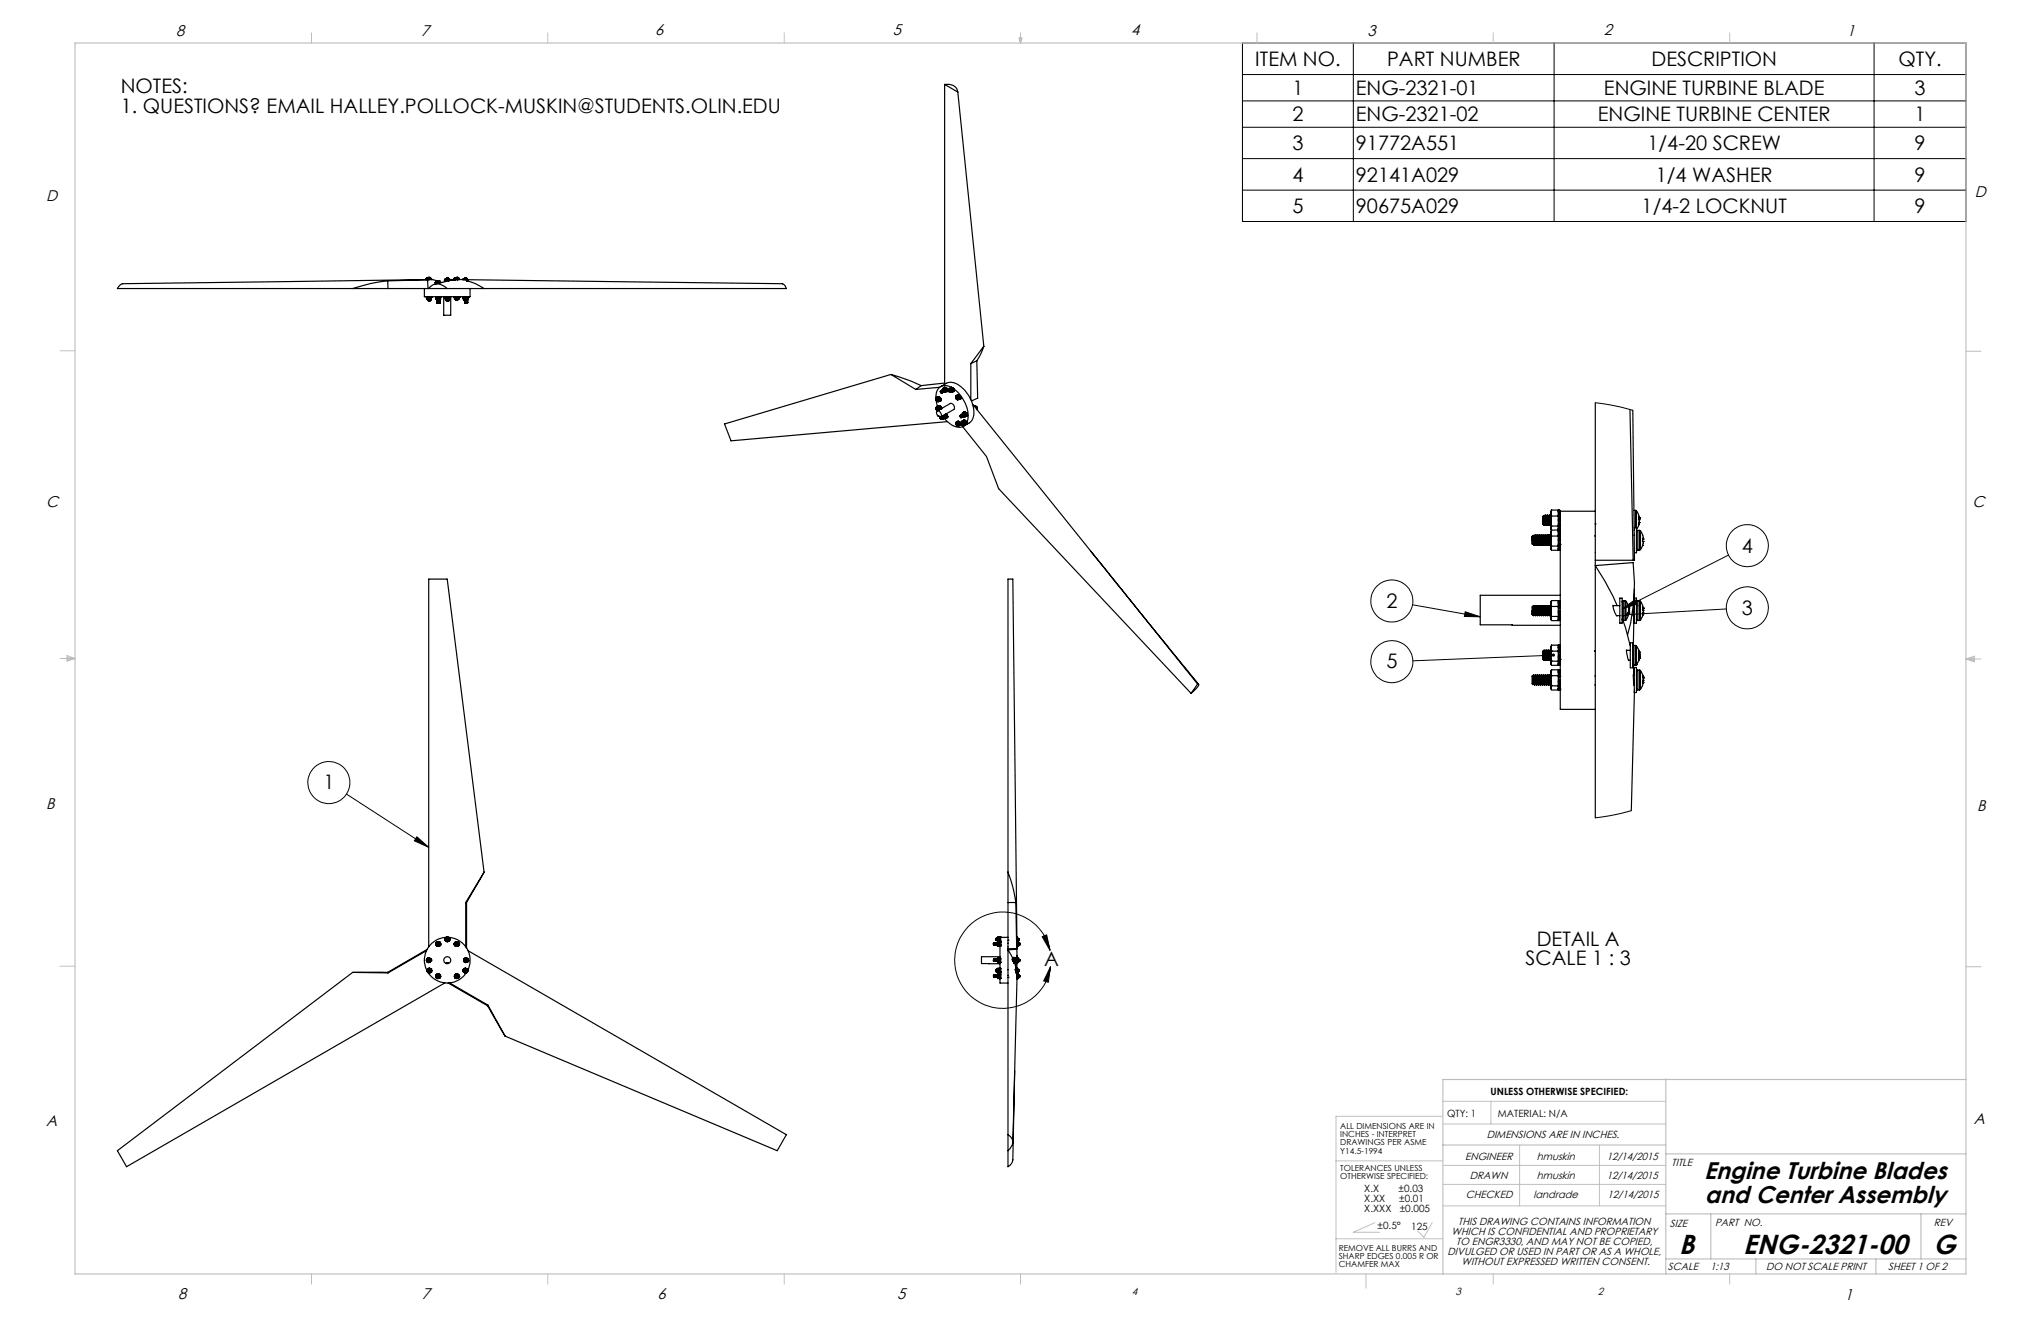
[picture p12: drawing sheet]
<svg xmlns="http://www.w3.org/2000/svg" width="432mm" height="279mm" viewBox="0 0 432 279" stroke-linecap="round" stroke-linejoin="round" font-family="sans-serif">
<defs><g id="words">
<g font-size="5.8">
<text x="355.2" y="265.2">B</text>
<text x="368.8" y="265.2">ENG-2321-00</text>
<text x="409.1" y="265.2">G</text>
</g>
<g font-size="5.1">
<text x="360.5" y="249.4">Engine Turbine Blades</text>
<text x="360.7" y="254.4">and Center Assembly</text>
</g>
<g font-size="4.2">
<text x="265.6" y="13.9">ITEM NO.</text>
<text x="293.5" y="13.9">PART NUMBER</text>
<text x="349.4" y="13.9">DESCRIPTION</text>
<text x="401.7" y="13.9">QTY.</text>
<text x="25.5" y="19.7">NOTES:</text>
<text x="25.5" y="23.9">1. QUESTIONS? EMAIL HALLEY.POLLOCK-MUSKIN@STUDENTS.OLIN.EDU</text>
<text x="273.4" y="20.1">1</text>
<text x="286.8" y="20.1">ENG-2321-01</text>
<text x="339.3" y="20.1">ENGINE TURBINE BLADE</text>
<text x="405.1" y="20.1">3</text>
<text x="273.4" y="25.6">2</text>
<text x="286.8" y="25.6">ENG-2321-02</text>
<text x="338.1" y="25.6">ENGINE TURBINE CENTER</text>
<text x="405.1" y="25.6">1</text>
<text x="273.4" y="31.7">3</text>
<text x="286.9" y="31.7">91772A551</text>
<text x="348.5" y="31.7">1/4-20 SCREW</text>
<text x="405.1" y="31.7">9</text>
<text x="273.4" y="38.4">4</text>
<text x="286.9" y="38.4">92141A029</text>
<text x="350.3" y="38.4">1/4 WASHER</text>
<text x="405.1" y="38.4">9</text>
<text x="273.4" y="45">5</text>
<text x="286.9" y="45">90675A029</text>
<text x="347.3" y="45">1/4-2 LOCKNUT</text>
<text x="405.1" y="45">9</text>
<text x="368.5" y="116.9">4</text>
<text x="293.3" y="128.6">2</text>
<text x="368.5" y="130">3</text>
<text x="293.3" y="141.4">5</text>
<text x="68.4" y="167">1</text>
<text x="325.1" y="200">DETAIL A</text>
<text x="220.9" y="204.2">A</text>
<text x="322.8" y="204.2">SCALE 1 : 3</text>
</g>
<g font-size="3.3">
<text x="37.2" y="7.6">8</text>
<text x="89.1" y="7.6">7</text>
<text x="138.6" y="7.4">6</text>
<text x="188.9" y="7.4">5</text>
<text x="239.3" y="7.5">4</text>
<text x="289.3" y="7.6">3</text>
<text x="339.3" y="7.5">2</text>
<text x="390.8" y="7.6">1</text>
<text x="417.8" y="41.6">D</text>
<text x="9.8" y="42.5">D</text>
<text x="9.8" y="107.2">C</text>
<text x="417.3" y="107.3">C</text>
<text x="9.7" y="171.1">B</text>
<text x="418.3" y="171.5">B</text>
<text x="9.7" y="238.1">A</text>
<text x="417.6" y="237.7">A</text>
<text x="37.7" y="274.7">8</text>
<text x="89.3" y="274.7">7</text>
<text x="139.1" y="274.7">6</text>
<text x="189.8" y="274.7">5</text>
<text x="390.3" y="275">1</text>
</g>
<g font-size="2.2">
<text x="310" y="245.4">ENGINEER</text>
<text x="314.5" y="240.8">DIMENSIONS ARE IN INCHES.</text>
<text x="325.1" y="245.4">hmuskin</text>
<text x="339.9" y="245.4">12/14/2015</text>
<text x="311" y="249.4">DRAWN</text>
<text x="325.1" y="249.4">hmuskin</text>
<text x="339.9" y="249.4">12/14/2015</text>
<text x="353.6" y="246.5">TITLE</text>
<text x="310.1" y="253.5">CHECKED</text>
<text x="324.5" y="253.5">landrade</text>
<text x="340.1" y="253.5">12/14/2015</text>
<text x="307.1" y="261.2">WHICH IS CONFIDENTIAL AND PROPRIETARY</text>
<text x="308.1" y="263.3">TO ENGR3330, AND MAY NOT BE COPIED,</text>
<text x="308.5" y="259">THIS DRAWING CONTAINS INFORMATION</text>
<text x="353.3" y="259.6">SIZE</text>
<text x="362.9" y="259.4">PART NO.</text>
<text x="409.1" y="259.4">REV</text>
<text x="306.3" y="265.4">DIVULGED OR USED IN PART OR AS A WHOLE,</text>
<text x="309.2" y="267.5">WITHOUT EXPRESSED WRITTEN CONSENT.</text>
<text x="352.9" y="268.7">SCALE</text>
<text x="361.9" y="268.7">1:13</text>
<text x="373.6" y="268.7">DO NOT SCALE PRINT</text>
<text x="399.5" y="268.7">SHEET 1 OF 2</text>
<text x="239.5" y="273.9">4</text>
<text x="307.9" y="274">3</text>
<text x="338.1" y="273.9">2</text>
</g>
<g font-size="2.1">
<text x="315.3" y="231.6">UNLESS OTHERWISE SPECIFIED:</text>
<text x="306.2" y="236.2">QTY: 1</text>
<text x="316.9" y="236.2">MATERIAL: N/A</text>
<text x="288.6" y="252.1">X.X</text>
<text x="288.6" y="254.3">X.XX</text>
<text x="288.6" y="256.4">X.XXX</text>
<text x="295.9" y="252.1">±0.03</text>
<text x="296" y="254.3">±0.01</text>
<text x="296.1" y="256.4">±0.005</text>
<text x="291.4" y="259.9">±0.5°</text>
<text x="298.6" y="260.2">125</text>
</g>
<g font-size="1.8">
<text x="283.5" y="238.7">ALL DIMENSIONS ARE IN</text>
<text x="283.5" y="240.5">INCHES - INTERPRET</text>
<text x="283.5" y="242.2">DRAWINGS PER ASME</text>
<text x="283.5" y="244">Y14.5-1994</text>
<text x="283.5" y="247.6">TOLERANCES UNLESS</text>
<text x="283.5" y="249.4">OTHERWISE SPECIFIED:</text>
<text x="283.2" y="264.5">REMOVE ALL BURRS AND</text>
<text x="283.2" y="266.3">SHARP EDGES 0.005 R OR</text>
<text x="283.2" y="268">CHAMFER MAX</text>
</g>
</g></defs>
<g fill="none" stroke="#000" stroke-width=".21">
<path d="M262.9 9.1h153v37.7h-153zM262.9 15.8h153M286.3 9.1v37.7M328.8 9.1v37.7M396.5 9.1v37.7M262.9 21.3h153M262.9 26.9h153M262.9 33.5h153M262.9 40.2h153M337.5 85.2l4.2 .6 3.7 1M365.7 117.4l-22.5 11.4M298.8 127.9l14.4 2.6"/>
<path d="M310 129.4l3.2 1.1-3.4-.1zM328.6 138.6l-29.7 1.2M343.2 128.8l2.7-1.9 .5 .8zM365.2 128.8l-21 1.2M73.3 168l17.4 11.2M88.2 177l2.5 2.2-3-1.4zM345.1 171.4l-4 1-3.6 .6M220.5 198.1l.9-.4 .7 3.3zM222.1 201a10.2 10.2 0 0 0-15.8-6.3 10.2 10.2 0 0 0 .6 17 10.2 10.2 0 0 0 15.3-7.2M222.2 204.5l-.4 3.3-1-.3z"/>
<circle cx="369.7" cy="115.4" r="4.4"/>
<circle cx="294.5" cy="127.1" r="4.4"/>
<circle cx="294.5" cy="139.9" r="4.4"/>
<circle cx="369.7" cy="128.6" r="4.5"/>
<circle cx="69.6" cy="165.5" r="4.4"/>
</g>
<g fill="none" stroke="#c0c0c0" stroke-width=".21">
<path d="M65.9 6.9v2.2M115.9 6.9v2.2M165.9 6.9v2.2M215.6 8h.6l-.3 1.1zM215.7 8l.2 1.1M215.9 6.9v2.2M216 8l-.1 1.1M265.9 6.9v2.2M315.9 6.9v2.2M365.9 6.9v2.2M12.7 74.2h3.2M415.9 74.3h3.2"/>
<path d="M12.7 139.3h3.2M14.2 139.1l1.7 .2M14.2 138.7l1.7 .6-1.7 .5zM15.9 139.3l-1.7 .3M415.9 139.4h3.2M415.9 139.4l1.8-.6v1.2zM415.9 139.4l1.8 .3M417.7 139.2l-1.8 .2M12.7 204.4h3.2M415.9 204.5h3.2M305.3 236.1h-22.7v33M305.3 232.9h47.1"/>
<path d="M305.3 237.7h47.1M315.4 232.9v4.8M282.6 245.5h22.7M290.9 258.6l-4.6 2h5.6M303 258.6l-1.8 3.1-1.3-1.3M305.3 255.1h47.1M305.3 250.5h47.1M305.3 246.5h47.1M321.5 242.2v12.9M338.4 242.2v12.9M65.9 269.5v2.1M115.9 269.5v2.1"/>
<path d="M165.9 269.5v2.1M215.9 269.5v2.1M282.6 262h22.7M289 269.5v3M315.9 269.5v2.1M365.9 269.5v2.1"/>
</g>
<path d="M15.9 9.1h400v260.4h-400zM352.4 228.2v41.3M415.9 228.3h-110.6v41.2M305.3 242.2h47.1M352.4 256.8h63.5M352.4 244.1h63.5M361.9 256.8v9.5M406.4 256.8v9.5M352.4 266.3h63.5M371.5 266.3v3.2M396.9 266.3v3.2" fill="none" stroke="#c0c0c0" stroke-width=".25"/>
<path d="M88.2 177l2.5 2.2-3-1.4zM220.5 198.1l.9-.4 .7 3.3zM222.2 204.5l-.4 3.3-1-.3zM328.4 138.3a.34 .34 0 0 0 .1 .6 .34 .34 0 0 0 .5-.4l-.4 .1 .4-.1a.33 .33 0 0 0-.3-.3 .33 .33 0 0 0-.3 .1zM310 129.4l3.2 1.1-3.4-.1zM343.2 128.8l2.7-1.9 .5 .8zM343.9 129.8l-.1 .2h.4h-.4a.34 .34 0 0 0 .5 .3 .34 .34 0 0 0 .1-.5 .34 .34 0 0 0-.5 0z" fill="#000"/>
<g fill="none" stroke="#000" stroke-width=".25">
<path d="M199.8 17.9a2.16 2.16 0 0 1 2.8 1.6M199.8 17.9l2.8 1.6M199.8 17.9v63.4M202.6 19.5l5.5 53.7M82 59.4l-3.8 .6-3.6 1M82 59.4l.1 1.6M90.2 58.9l.1 .1M90.2 58.9h.9M90.2 58.9h1M90.2 58.9h.1M90.2 58.8v.1M90.2 58.8h.9"/>
<path d="M90.3 59.1v.1M90.5 59.2a2.88 2.88 0 0 1 1.9 .2M90.5 59.2l-8.5 .2M90.5 59.2l.1 1.8M90.5 58.7h.1M90.6 58.7l-.4 .1M90.6 58.7h.1M90.6 58.7h-.1M90.7 58.7h.1M90.7 58.7h-.1M90.8 58.7h.1M90.8 58.7l.4 .2"/>
<path d="M91.1 59.1l-65.2 .9-.6 .4-.5 .6h65.9M91.1 58.8l.1 .1M91.2 58.9l-.1 .1M91.2 58.9l.1 .1M91.2 58.9h.1M91.3 59.1h.1M91.3 59h-1.2l.8 .1M91.3 59v.2M92.2 59.7h.1M92.2 59.6h.9M92.2 59.7h.9M92.2 59.6v.1"/>
<path d="M92.2 59.5v.1M92.2 59.5h.9M92.4 59.4l-.2 .1M92.4 59.4h.1M92.4 59.8v.2M92.5 59.4h.1M92.5 59.4h-.1M92.6 59.4h.1M92.7 59.4h.1M92.8 59.4h.1M92.9 59.4l.2 .1M92.9 59.4h.1"/>
<path d="M92.9 59.8v.1M93.1 59.7h.1M93.1 59.5v.1M93.1 59.6v.1M93.3 59.8l-1.3-.1 1.1 .1M94 59.2l1.2 .1zM94.2 59v.1M94.2 59.2h.1M94.2 59h.9M94.2 59.1h.9M94.2 59.2h.9M94.2 59.1v.1"/>
<path d="M94.4 59.5l-2.3 .6M94.4 59.3v.2M94.5 58.9l-.3 .1M94.5 58.9h.1M94.6 58.9h.1M94.6 58.9h-.1M94.7 58.9h.1M94.8 58.9l.3 .1M94.8 58.9h.1M94.9 59.4h.1M94.9 59.3v.1M94.9 59.4l-.5 .1"/>
<path d="M95.1 59v.1M95.1 59.2h-.1M95.1 59.2h.9M95.1 59.1v.1M95.4 59.1h.6M96 59.1h1.2M96.1 58.9l.1 .1M96.1 58.9h.9M96.1 58.9h.1M96.1 58.8v.1M96.1 58.8h.9M96.2 59.1l.1 .1-1.4 .2"/>
<path d="M96.3 58.7l-.2 .1M96.3 58.7h.1M96.4 58.7h-.1M96.4 58.7h.1M96.5 58.7h.1M96.6 58.7h.1M96.7 58.7h.1M96.7 58.7l.3 .1M96.8 59.1l.2 .1M96.8 58.7l.2 .1M96.8 58.7h.1M96.8 59.1l-.5 .1"/>
<path d="M97 58.8v.1M97 58.8l.1 .1M97 58.9h.1M97.1 58.9h.1M97.2 59.1h.1M97.2 59h.1M97.2 59l-1.2 .1M97.2 59.1l1.5 .1v.2M97.2 59v.1M97.9 59.1h1M97.9 59.1l1 .1M98 59l-.1 .1"/>
<path d="M98 59h.9M98.2 58.9l-.2 .1M98.2 58.9h.1M98.3 58.9h-.1M98.3 58.9h.1M98.4 58.9h.1M98.5 58.9h-.1M98.5 58.9h.1M98.6 58.9h.1M98.7 58.9l.2 .1M98.7 58.9h.1M98.7 59.4h.1"/>
<path d="M98.7 59.4l.3 .1M98.7 59.2h.3l-.3 .1M98.7 59.4l1.9 .6 1.8 1M98.9 59v.1M98.9 59.2h-.1M98.9 59.2l66.7 .8a1.27 1.27 0 0 1 .8 1h-75.7M98.9 59.1v.1M89.8 61v1.8h4.7M90.2 62.8h.1M90.2 62.8h1.1M90.2 62.8v.4M90.2 63.2h.3"/>
<path d="M90.2 63.2h.1M90.3 63.2h.2M90.3 62.8h.1M90.3 62.8v.4M90.3 63.2h-.1M90.4 62.8h.1M90.4 62.8h-.1M90.5 63.3h.1M90.5 63.2h.1M90.5 63.2v.1M90.5 63.3v.1M90.5 62.8h.1"/>
<path d="M90.5 63.4h.1M90.5 63.2h.4M90.5 63.4h.3M90.6 63.5h.1M90.6 63.4v.1M90.6 63.5v.1M90.6 63.4h.1M90.6 62.8h.1M90.6 63.6h.1M90.7 62.8v.4M90.7 62.8h.1M90.7 63.6h-.1"/>
<path d="M90.7 63.6h.2M90.7 63.6h.3M90.7 61a2.24 2.24 0 0 1 3.4-.4l.5 .4M90.7 63.2h.2M90.7 63.2h-.2M90.8 62.8h.1M90.8 63.4h.1M90.9 63.2h.1M90.9 63.2l-.4 .1M90.9 63.2v.1M90.9 63.3v.1M90.9 63.4h.1"/>
<path d="M90.9 63.3h.1M90.9 63.3l-.4 .1M90.9 63.6h-.3M90.9 62.8h.1M90.9 63.4h-.1M90.9 63.3h-.4M90.9 63.4h-.4M90.9 63.2h.2M90.9 63.3h.2M91 63.4h.1M91 63.3h.1M91 63.5h.1"/>
<path d="M91 63.6h.1M91 62.8h.1M91 63.6h-.4M91 63.5h-.4M91 63.4h-.1M91 63.3h-.1M91 63.6h-.3M91 63.2h.1M91.1 63.4l-.1 .1M91.1 63.3l-.1 .1M91.1 63.3h-.1M91.1 63.5l-.1 .1"/>
<path d="M91.1 63.3h.1M91.1 63.4h.1M91.1 62.8h.1M91.1 63.5l-.2 .1M91.1 63.4l-.5 .1M91.1 63.3l-.2 .1M91.1 63.2l-.2 .1M91.1 63.5l-.4 .1M91.1 63.2v.1M91.1 63.5h.1M91.1 63.2h.1M91.1 62.8v.4"/>
<path d="M91.1 63.2h-.2M91.2 62.8h.1M91.3 62.8h.1M91.3 63.2h-.2M91.3 62.8v.4M92.1 62.8h.1M92.2 62.8h.1M92.2 62.8v.4M92.2 62.8h-.1M92.3 63.2h.1M92.3 63.2h.2M92.3 62.8h.1"/>
<path d="M92.3 62.8l-.1 .4M92.3 62.8h-.1M92.4 63.9h.1M92.4 63.3h.1M92.4 63.4h.1M92.4 63.8h.1M92.4 63.5h.1M92.4 63.6h.1M92.4 63.7h.1M92.4 64h.1M92.4 64.1h.1M92.4 63.9l.1 .1"/>
<path d="M92.4 63.8l.1 .1M92.4 63.6l.1 .1M92.4 63.5l.1 .1M92.4 63.4l.1 .1M92.4 63.3l.1 .1M92.4 64l.1 .1M92.4 63.2h.1M92.4 62.8h.1M92.4 63.7h.3M92.4 63.6h.3M92.4 63.2h.2M92.4 63.9h.3"/>
<path d="M92.4 64h.3M92.5 63.9l-.1 .1M92.5 63.8l-.1 .1M92.5 63.7l-.1 .1M92.5 63.6l-.1 .1M92.5 63.5l-.1 .1M92.5 63.4l-.1 .1M92.5 63.4h-.1M92.5 63.3h-.1M92.5 64l-.1 .1M92.5 64.1h.1M92.5 64h.1"/>
<path d="M92.5 63.9h.1M92.5 63.5h.1M92.5 63.4h.1M92.5 63.3h.1M92.5 62.8h.1M92.5 64.1h-.1M92.5 64h-.1M92.5 63.9h-.1M92.5 63.8h-.1M92.5 63.7h-.1M92.5 63.6h-.1M92.5 63.5h-.1"/>
<path d="M92.5 63.7h.1M92.5 63.6h.1M92.5 63.2h.4M92.5 63.7v.1M92.6 62.8h.1M92.6 64.1h.1M92.7 64h-.3M92.7 63.9h-.3M92.7 63.8h-.3M92.7 63.8h.2M92.7 63.5h-.3M92.7 63.4h-.3"/>
<path d="M92.7 63.4h.2M92.7 63.3h-.3M92.7 63.3h.2M92.7 63.6h.2M92.7 63.6h-.3M92.7 63.7h-.3M92.7 63.5h.1M92.7 63.3h.1M92.7 63.9h.1M92.7 63.8h.1M92.7 63.4h.1M92.7 64h.1"/>
<path d="M92.7 63.6h.1M92.7 63.7h.1M92.7 63.2h.2M92.7 63.2h-.2M92.7 62.8h.1M92.7 64.1h.2M92.7 62.8v.4M92.8 64.1h-.3M92.8 64.1h.1M92.8 62.8h.1M92.9 64.1h.1M92.9 63.9v.1"/>
<path d="M92.9 63.8v.1M92.9 63.7h.1M92.9 63.6l-.2 .1M92.9 63.5v.1M92.9 63.4v.1M92.9 63.3v.1M92.9 63.2v.1M92.9 64v.1M92.9 63.2h.1M92.9 63.3h.1M92.9 63.4h.1M92.9 63.6h.1"/>
<path d="M92.9 63.8h.1M92.9 62.8h-.2M92.9 62.8h.1M92.9 64.1h-.3M92.9 64l-.4 .1M92.9 63.9l-.4 .1M92.9 63.8l-.4 .1M92.9 63.7h-.4M92.9 63.6l-.4 .1M92.9 63.5l-.4 .1M92.9 63.4l-.4 .1M92.9 63.3l-.4 .1"/>
<path d="M92.9 63.2l-.4 .1M92.9 63.7l-.4 .1M92.9 64.1h-.2M92.9 64h.1M92.9 63.9h.1M92.9 63.5h.1M92.9 63.2h.2M92.9 64h-.2M92.9 63.9h-.2M92.9 63.7h-.2M92.9 63.6h-.2M92.9 63.5h-.2"/>
<path d="M92.9 63.3h-.2M92.9 63.4h-.2M92.9 63.7l-.2 .1M92.9 63.7v.1M93 62.8h.1M93.1 62.8h.1M93.1 63.2h.1M93.1 62.8v.4M93.1 62.8h-1M93.1 63.2h-.2M93.9 62.8v3.9h1.5v-3.9M94.1 62.8h.1"/>
<path d="M94.2 62.8h.1M94.2 62.8h-.1M94.2 62.8h.9M94.2 63.2h.1M94.2 63.2h.2M94.3 62.8h.1M94.3 62.8l-.1 .4M94.4 63.4v.1M94.4 63.3v.1M94.4 63.2v.1M94.4 63.5v.1M94.4 63.3h.1"/>
<path d="M94.4 63.2h.1M94.4 62.8h.1M94.4 63.4h.1M94.4 63.5h.1M94.4 63.6h.3M94.4 63.6h.1M94.4 63.2h.5M94.5 62.8h.1M94.5 62.8h.2M94.7 63.2h.2M94.7 63.2h-.3M94.7 62.8h.1"/>
<path d="M94.7 62.8v.4M94.7 63.6h.1M94.8 63.4l.1 .1M94.8 63.3l.1 .1M94.8 63.2l.1 .1M94.8 63.5h.1M94.8 63.6h.1M94.8 63.2h.1M94.8 63.3h.1M94.8 62.8h.1M94.8 63.5l-.4 .1M94.8 63.4l-.4 .1"/>
<path d="M94.8 63.3l-.4 .1M94.8 63.2l-.4 .1M94.8 63.4h.1M94.8 63.3h-.4M94.8 63.4h-.4M94.8 63.5h-.4M94.8 63.6h-.1M94.9 63.5h-.1M94.9 63.4h-.1M94.9 63.3h-.1M94.9 63.5h.1M94.9 63.2h.1"/>
<path d="M94.9 63.5l-.5 .1M94.9 63.5l-.1 .1M94.9 63.3h.1M94.9 63.4h.1M94.9 62.8h.1M95 62.8h.1M95 63.2h.1M95.1 62.8h.1M95.1 63.2h-.2M95.1 63.2h-.1M95.1 62.8v.4M96.1 62.8h.1"/>
<path d="M96.1 63.2h.1M96.1 63.2h.3M96.1 62.8h1M96.1 62.8l.1 .4M96.2 63.2h.2M96.2 62.8h.1M96.2 63.2h-.1M96.3 63.4h.1M96.3 63.3h.1M96.3 62.8h.1M96.4 63.4h.1M96.4 62.8h.1"/>
<path d="M96.4 63.4h.4M96.4 63.4h.2M96.4 63.2l-.1 .1M96.4 63.2h.4M96.5 62.8h.1M96.6 63.3l-.3 .1M96.6 63.3h.2M96.6 63.2l-.3 .1M96.6 63.2h.2M96.6 63.2h.1M96.6 63.4h.2M96.6 63.4h.1"/>
<path d="M96.6 63.3h.1M96.6 62.8h.1M96.6 62.8h.2M96.6 63.2h-.2M96.6 62.8v.4M96.7 62.8h.1M96.7 63.2l-.3 .1M96.8 63.3h.1M96.8 63.4h.1M96.8 63.3l-.5 .1M96.8 62.8h.1M96.8 63.4h-.2"/>
<path d="M96.8 63.2l-.4 .1M96.8 63.3l-.4 .1M96.8 63.2h.1M96.8 63.2h.2M96.8 63.3v.1M96.8 63.2v.1M96.9 62.8h.1M97 62.8h.1M97 62.8v.4M97 63.2h.1M97 63.2h-.2M97.1 62.8h.1"/>
<path d="M97.1 62.8h-.1M97.9 62.8h.1M97.9 62.8h1.2M98 62.8h.1M98 62.8v.4M98 63.2h.1M98.1 62.8h.1M98.1 63.2h.1M98.1 62.8v.4M98.1 63.2h.3M98.2 63.5h.1M98.2 63.4h.1"/>
<path d="M98.2 63.3h.1M98.2 63.5v.1M98.2 62.8h.1M98.2 62.8l-.1 .4M98.2 63.4h.2M98.2 63.3h.2M98.2 63.4v.1M98.2 63.2v.1M98.2 63.6h.1M98.2 63.5h.2M98.2 63.6h.2M98.3 62.8h.1"/>
<path d="M98.3 63.9h.1M98.3 63.7h.1M98.3 63.6h.1M98.3 63.5h.1M98.3 63.4h.1M98.3 63.3h.1M98.3 64h.1M98.3 63.7l.1 .1M98.3 63.6l.1 .1M98.3 64.1h.1M98.3 63.5h-.1M98.3 63.4h-.1"/>
<path d="M98.3 63.5v.1M98.4 63.2l-.2 .1M98.4 63.5h-.2M98.4 63.4l-.2 .1M98.4 63.3l-.2 .1M98.4 63.6h-.2M98.4 63.4l-.1 .1M98.4 63.8l-.1 .1M98.4 63.5l-.1 .1M98.4 63.9h.1M98.4 63.4h.1M98.4 63.3h.1"/>
<path d="M98.4 63.7h.1M98.4 64h.1M98.4 64.1h.1M98.4 63.4v.1M98.4 63.9h-.1M98.4 63.7h-.1M98.4 63.6h-.1M98.4 63.5h-.1M98.4 63.3l-.1 .1M98.4 63.2l-.1 .1M98.4 64h-.1M98.4 63.6h.1"/>
<path d="M98.4 63.5h.1M98.4 63.2h.1M98.4 63.2h.4M98.4 63.8v.1M98.4 62.8h.2M98.4 62.8h.1M98.5 62.8h.1M98.6 62.8h.1M98.6 62.8v.4M98.6 63.2h.2M98.6 63.2h-.2M98.7 62.8h.1"/>
<path d="M98.7 64h.1M98.7 63.9h.1M98.7 63.7l.1 .1M98.7 63.6l.1 .1M98.7 63.6h.1M98.7 63.5h.1M98.7 63.4h.1M98.7 63.3h.1M98.7 64l.1 .1M98.7 63.7h.1M98.7 64l-.3 .1M98.7 64h-.3"/>
<path d="M98.7 63.9h-.3M98.7 63.7l-.3 .1M98.7 63.6l-.3 .1M98.7 63.6h-.3M98.7 63.5h-.3M98.7 63.4h-.3M98.7 63.3h-.3M98.7 63.5l-.3 .1M98.7 63.5v.1M98.7 63.9v.1M98.8 62.8h.1M98.8 63.2l-.4 .1"/>
<path d="M98.8 64.1h-.4M98.8 64h-.1M98.8 63.9h-.1M98.8 63.8l-.1 .1M98.8 63.7h-.1M98.8 63.6h-.1M98.8 63.5h-.1M98.8 63.4l-.1 .1M98.8 63.3l-.1 .1M98.8 63.2l-.1 .1M98.8 63.9h.1M98.8 63.2h.1"/>
<path d="M98.8 63.5h.1M98.8 63.4h.1M98.8 64h.1M98.8 63.2h.2M98.8 63.3l-.4 .1M98.8 63.4h-.4M98.8 63.5h-.4M98.8 63.6h-.4M98.8 63.7h-.4M98.8 63.8h-.4M98.8 63.9h-.4M98.8 64h-.4"/>
<path d="M98.8 63.8l-.4 .1M98.8 63.4l-.4 .1M98.8 63.3h.1M98.8 63.6h.1M98.8 63.7h.1M98.8 63.8h.1M98.8 62.8h.2M99 62.8h.1M99 63.2h-.2M99 63.2h.1M99 62.8v.4M99.4 61v1.8h-4.7"/>
<path d="M188.5 79.2l4.3 1.4 2.1 1M188.5 79.2l-35.2 10.5 1.4 3.5 45.7-4M188.5 79.2l5.2 3.2M205.4 76.9v7.7M206.7 76.3l.1 7.9-1.3 .6M206.7 76.3l-1.3 .6M208.1 73.2l-.5 1.5-.9 1.6M208.1 73.2l-2.7 3.7M194.9 81.6l-1.2 .8M198 86.5l.2-.1 .1 .2M198 84.6h.1M198 84.3v.2"/>
<path d="M198 84.6l.2-.1 .1 .3M198 86.4l.2 .1v.2l-.2-.2M198 86.4l.3 .3M198 86.4v.1M198 84.5v.1M198 84.1l.2 .1M198 86.3l.2 .1M198 86.3v.2M198 86.3l.3 .1v.3M198 84.6l.3 1.3M198 84.1v.2M198.1 86.2v.1"/>
<path d="M198.1 84.5l.1-.1 .2 .2M198.1 86.4h.2M198.1 86.3l.3 .1v.2M198.1 86.3h.1M198.1 84.4h.1M198.1 84.4l.3 .2M198.1 86.7h.2M198.1 86.3l.2 .1 .1 .2M198.2 84.8h.1M198.2 86.3h.1M198.2 84.4h.2v.4M198.2 84.4h.1"/>
<path d="M198.2 86.3l.1 .1M198.2 86.3l.2 .1 .1 .2M198.2 86h.1M198.2 86l-.1 .2M198.2 84.3h.1M198.2 84.8l.2 .1M198.2 84.2l-.2 .1M198.2 84.2l.3 .2M198.2 84.2h.2M198.2 86.4l-.2 .1M198.2 86.4l.1 .3M198.2 86.2h.1"/>
<path d="M198.2 84.6l.1 .2M198.2 84.6h-.2l.2 .2 .1-.1M198.2 84.6l.1 .1M198.2 86.3h.2M198.2 86.2l.3 .2v.2M198.2 87a.81 .81 0 0 1 .8 .4 .81 .81 0 0 1 0 .8l-.7-.3-.2-.7zM198.3 86l-.2 .2M198.3 86l.3 .2M198.3 86.2l.2 .1v.3M198.3 86h.2M198.3 86.2h.1M198.3 84.7l-.1 .1"/>
<path d="M198.3 86.3h.2M198.3 86.9l2.7-1.6a.85 .85 0 0 1 .8 1.3l-2.8 1.6M198.3 86.7h.1M198.3 84l-.3 .1M198.3 84h.3M198.3 86.7l.2 .1M198.3 84.5l.1 .1M198.3 86.7h-.1M198.4 84h.1M198.4 86.7h.1M198.4 84.2l.1 .2M198.4 84h-.1"/>
<path d="M198.4 85.8l-.2 .2M198.4 85.8l.3 .1M198.4 84.6v.2M198.4 84.6h.1M198.4 86.6h.1M198.4 84.8h.1M198.4 86.6l-.1 .1M198.4 85.8h.3M198.4 85.8h.1M198.4 84.9h.2M198.5 86l.1 .2M198.5 85.8v.1"/>
<path d="M198.5 85.8h.1M198.5 84.4l.1 .4M198.5 84h.1M198.5 84.4l.1 .2M198.5 86.6h.1M198.5 86.8h.1M198.5 86.6h-.1M198.6 86.2l.1 .4M198.6 86.5h-.1M198.6 86.2l.2 .2M198.6 84.8l-.2 .1M198.6 84v.1"/>
<path d="M198.6 84h.1M198.6 84l-.2 .2M198.6 84l.3 .4M198.6 84.8v.1M198.6 84h-.1M198.6 84.1h.1M198.6 85.8h.1M198.6 84.6v.2M198.6 84.1h.2M198.6 88l-.1 .1M198.7 86.6v.1zM198.7 85.8l.1 .1"/>
<path d="M198.7 85.8h.1M198.7 84h.1M198.7 85.9l-.2 .1M198.7 85.9l.3 .4M198.7 85.8h-.1M198.7 85.9h.1M198.7 84l.1 .1M198.7 84l-.1 .1M198.8 85.9h.1M198.8 86.4l-.1 .2M198.8 85.9l.1 .1M198.8 84.2h.1"/>
<path d="M198.8 84.1v.1M198.8 84.1h.1M198.8 84.3h.1M198.8 81.9l-5.1 .5M198.8 84.8h.1M198.9 86h-.1M198.9 86h.1M198.9 84.3v.1M198.9 84.3h.1M198.9 84.2v.1M198.9 84.5v.1M198.9 84.7v.1"/>
<path d="M198.9 84.8h.1M198.9 84.8h-.1M198.9 84.8l-.3 .1M198.9 84.2l-.1 .1M198.9 84.7h.1M198.9 84.4h.1M198.9 88.4h.1M198.9 86.1h.1M198.9 86l.1 .1M198.9 84.4v.1M198.9 84.5h.1M198.9 84.6h.1"/>
<path d="M198.9 88.4l.1-.2 .2 .2M198.9 84.4l-.3 .2M198.9 84.4v.4M198.9 86.1l.1 .2M198.9 84.6v.1M198.9 88.4l.2-.1 .1 .2-.2 .2M199 86.3h.1M199 86.1v.1M199 86.1h.1M199 86.4h.1M199 84.5l-.1 .3M199 88.3l-.1 .1"/>
<path d="M199 88.3l.2 .1M199 84.5l-.1 .1M199 86.3l-.2 .1M199 86.3v.2M199 86.1h-.1M199 86.5h.1M199 86.3v.1M199 86.4v.1M199 82.8l.2 .2M199 82.8l.3 .2M199 82.8l-.1 .1 .2 .2v-.3M199 82.8h.1"/>
<path d="M199 88.2l.3 .2M199 81.8l1.2-.7a3.1 3.1 0 0 1 3.4 1 6.7 6.7 0 0 1 2.2 6.4l-.5 .8-1.5 .9M199 86.2v.1M199 82.7h.2M199 88.3l.2 .2M199.1 83.1h.1M199.1 86.4l-.1 .1M199.1 82.7h.1M199.1 88.2l.3 .2M199.1 86.4h-.1M199.1 82.8l.1 .3h-.1M199.1 88.2h.1"/>
<path d="M199.1 88.2l.4 .1M199.2 88.1h.1M199.2 82.8l.1 .1M199.2 82.7h-.2M199.2 82.7l.1 .4M199.2 82.7h.1M199.2 82.6h.1M199.2 88.3l.1 .2M199.2 88.1l.3 .2M199.2 82.7l.2 .3M199.2 82.8l.1 .2M199.2 82.8l-.2-.1-.1 .2"/>
<path d="M199.2 82.8v.3M199.2 88.7h.1M199.2 82.6l.2 .4M199.2 88.3l.2 .1M199.2 88.4v.3M199.2 88.4h.1M199.2 82.6v.1M199.3 83l-.2 .1M199.3 82.6h-.2h.1M199.3 82.6l.2 .4-.2-.4M199.3 88.1l.3 .1M199.3 88.6h.1"/>
<path d="M199.3 88.1h.1M199.3 88.2l.1 .2M199.3 88.4v.2M199.3 88.4h.1M199.4 82.5l-.2 .1 .2-.1M199.4 82.5l.1 .5M199.4 88.1l.3 .1M199.4 88.6h.1M199.4 88h.1M199.4 82.5h.1M199.4 88.2l.1 .2M199.4 88.4v.2"/>
<path d="M199.4 88.4h.1M199.4 88l.3 .2M199.4 82.5l-.1 .1M199.4 82.3v.1M199.4 82.5h-.1M199.4 82.5l.2 .3v.1l-.2-.4M199.4 82.4h.2M199.5 88.5h.1M199.5 88h.1M199.5 82.2h.1M199.5 82.2l-.1 .1M199.5 82.4h.1"/>
<path d="M199.5 88.2l.1 .1M199.5 88.3l-.1 .2M199.5 88.3h.1M199.5 88l.2 .2M199.5 82.5h-.1h.1M199.5 82.5l.1 .4-.1-.4M199.5 87.9l.3 .2M199.5 87.9h.1M199.5 82.4h.3v.4l-.2-.4M199.5 87.9h.2a.22 .22 0 0 1 .2 .2 .22 .22 0 0 1-.2 .2M199.5 82.5l.2 .4M199.5 88.1l.1 .2"/>
<path d="M199.5 88.3v.2M199.6 87.9h.1M199.6 82.4l.2 .3-.1 .1M199.6 82.4h.1M199.6 82.2l-.2 .1M199.6 82.2l.3 .2M199.6 82.4l.1 .4M199.6 82.3h.1M199.6 88.1l.1 .2M199.6 88.2l-.1 .3M199.6 88.2h.1M199.6 88.2v.2"/>
<path d="M199.6 88.4v.1M199.6 82.2h.2M199.6 82.4l-.1 .1M199.6 82.9h.2M199.6 88.4l.2 .1zM199.6 82.4l.2 .4M199.7 88.4h.1M199.7 88l.1 .2M199.7 88.2l-.1 .2M199.7 88.2h.1M199.7 88.2v.2M199.7 87.8l.1 .1"/>
<path d="M199.7 88l.1 .3M199.7 82.4h.1M199.7 82h.1M199.8 82.2l.1 .2M199.8 87.8v.1M199.8 82h.1M199.8 82.2l.2-.2 .3 .4M199.8 82h-.1M199.8 88.5h.2M199.8 88.1l-.1 .2M199.8 88.1h.1M199.8 88.1v.2"/>
<path d="M199.8 88.5a3.7 3.7 0 0 0 3.9 1.7l.6-.4M199.8 82.9h.2M199.8 87.9l.2 .4M199.8 81l-4.9 .6M199.8 87.9l.2 .2M199.9 82.4l.1 .4M199.9 82.7l-.1 .1M199.9 82h.1M199.9 82.4l.2 .1M199.9 82h-.1M199.9 82h.2M200 88.3l-.2 .2"/>
<path d="M200 87.6l.3 .4M200 88.3v.2M200 87.6h.1M200 82.8l-.2 .1M200 82.8v.1M200 82.1h.1M200 82v.1M200 88.1v.2M200.1 82.5l-.1 .3M200.1 82h.1M200.1 87.6v.1M200.1 87.6h.1"/>
<path d="M200.1 82l-.6 .2M200.1 82.1v.1M200.1 82.1h.1M200.1 82v.1M200.1 87.6l.1 .1M200.1 82l-.1 .1M200.1 87.6h-.1M200.1 82.1l.1 .1M200.1 87.7v.1M200.1 87.7h.1M200.2 82.1l.1 .1M200.2 82.1h.1"/>
<path d="M200.2 87.8h.1M200.2 87.7v.1M200.2 87.7h.1M200.2 82.3h.1M200.2 82.2v.1M200.2 82.8h.1M200.2 88.4h.1M200.2 82.2h.1M200.2 87.8l.1 .2M200.2 88.2h.1M200.2 88.3h.1M200.2 82.4h.1"/>
<path d="M200.2 88.4l-.2 .1M200.3 88h.1M200.3 82.4h.1M200.3 82.2v.1M200.3 82.4v.1M200.3 82.2h.1M200.3 82.6h.1M200.3 82.8h.1M200.3 82.7v.1M200.3 87.8v.1M200.3 88.1h.1M200.3 88v.1"/>
<path d="M200.3 88.2h.1M200.3 88.2v.1M200.3 88.3l-.1 .1M200.3 88.3h.1M200.3 82.4l-.2 .1M200.3 82.4l-.1 .4-.2 .1M200.3 82.2l-.1 .1M200.3 88l-.3 .1M200.3 88l-.1 .4M200.3 82.5h.1M200.3 82.3v.1M200.3 82.5v.1"/>
<path d="M200.3 82.6v.1M200.3 82.7h.1M200.3 87.9v.1M200.3 88.1v.1M200.3 88.1l-.1 .2M200.4 82.6l-.1 .1M200.7 82.5l.3 .2M200.8 82.5h.1M200.8 82.5l.2 .2M200.8 82.9h.1M200.8 82.3v.1M200.8 82.4l.3 .2"/>
<path d="M200.8 82.2h.2M200.8 82.2v.1M200.8 82.4h.1M200.9 82.7v.2M200.9 82.7l.1 .2M200.9 82.9h.1M200.9 82.4l.3 .1M200.9 82.7v.1M200.9 82.4h.1M200.9 82.4h.3v.4M200.9 82.4h.2M200.9 82.8l-.1 .1-.1-.4 .3 .3"/>
<path d="M200.9 82.8l-.1 .1M201 82.9h.1M201 82.3h.1M201 82.2l-.2 .1M201 82.2l.3 .2M201 82.2h.2M201 82.5l.1 .2M201 82.8v.1M201 82.9h.2M201 82.7v.2M201 82.7h.1M201.1 82.5l.1 .2"/>
<path d="M201.1 82.8h.1M201.1 82h.1M201.1 82.6v.2M201.1 82.6h.1M201.2 82.2l.1 .2M201.2 82.5v.1M201.2 82.8h.1M201.2 82h-.1M201.2 82h.1M201.2 82.5v.3M201.2 82.5h.1M201.2 82.9h.2"/>
<path d="M201.3 82.4l.1 .4M201.3 82.7l-.1 .1M201.3 82h.1M201.3 82.4l.1 .1M201.3 82h-.1M201.3 82a2.08 2.08 0 0 0-2.3-.2 2.08 2.08 0 0 0-1 2.2v.3M201.4 82h.1M201.4 82h-.1M201.4 82.8l-.2 .1M201.4 82.8v.1M201.4 82.1h.1M201.4 82v.1"/>
<path d="M201.4 82l-.2 .2M201.4 82l.3 .4M201.4 82.5v.3M201.5 82v.1M201.5 82.1a6.9 6.9 0 0 1 3.1 7.2l-.2 .3M201.5 82l-.7 .2M201.5 82l-.1 .1M201.5 82.1h.1M201.5 82.1v.1M201.5 82.1l.1 .1M201.6 82.3h.1M201.6 82.1v.1"/>
<path d="M201.6 82.8h.1M201.6 82.2v.1M201.6 82.2h.1M201.6 82.4h.1M201.6 82.2l.1 .1M201.6 82.6h.1M201.6 82.7v.1M201.6 82.8l-.2 .1M201.7 82.5h.1M201.7 82.5h-.1M201.7 82.4v.1M201.7 82.3v.1"/>
<path d="M201.7 82.6h.1M201.7 82.5v.1M201.7 82.6v.1M201.7 82.7h.1M201.7 82.4h.1M201.7 82.4l-.3 .1M201.7 82.4l-.1 .4M201.7 82.4l.1 .1M201.7 82.7v.1M201.8 82.5h-.1M201.8 82.6l-.1 .1M202.2 84v.1"/>
<path d="M202.2 84.2h.1M202.2 83.7h.2M202.2 83.7v.3M202.2 89.5v.2M202.2 84.2l.1-.2 .2 .3-.1 .1M202.2 89.7h.2l.1 .2M202.2 89.7h.1M202.2 89.3l.2 .1M202.2 89.3v.2M202.3 84.3v-.2l.2 .1-.1 .2M202.3 84.3l.1 .1M202.3 89.6h.3v.3"/>
<path d="M202.3 89.7l.2 .1-.1 .2-.2-.3M202.3 89.7l.2 .2-.1 .1M202.3 89.7h-.1M202.3 84h.2a.2 .2 0 0 1 .2 .2 .2 .2 0 0 1-.2 .2l-.1-.4M202.3 84.4h.1M202.3 89.6h.1M202.3 89.6l-.1 .1M202.3 89.6l.3 .4M202.3 89.5v.1M202.4 83.7l-.2 .3M202.4 83.7l.2 .3M202.4 84.4l.2 .2"/>
<path d="M202.4 89.4l.3 .2M202.4 89.4l-.2 .1M202.4 89.5h.1M202.4 89.5l.2 .1v.4M202.4 84h.1M202.4 89.6h.2v.3M202.4 90h.1M202.4 83.7h.1M202.4 89.4h.2M202.4 90l.2 .1M202.4 84l-.2 .1M202.4 84l.2 .2-.1 .2"/>
<path d="M202.4 89.6l-.2 .1M202.4 89.6l.2 .4M202.5 84h-.1M202.5 84l.1 .2v.2M202.5 84h.1M202.5 84l.1 .3M202.5 89.2h.1M202.5 83.6h.1M202.5 90h.1M202.5 83.7l.1 .3M202.6 83.5l-.1 .1M202.6 83.5v.1"/>
<path d="M202.6 89.4l.1 .2M202.6 89.2h.1M202.6 89.1h.1M202.6 90h-.1M202.6 90h.1M202.6 83.5h.1M202.6 89.1v.1M202.6 83.6h.1M202.6 84l.2 .3M202.6 89.9h.1M202.6 90.1h.2M202.6 89.9v.1"/>
<path d="M202.6 84l.2 .2M202.7 83.6h.1M202.7 89.6l.1 .4M202.7 89.6l.1 .1M202.7 89.9l-.1 .1M202.7 89.1v.1M202.7 89.1h.1M202.7 89.1l.1 .1M202.8 89.2h.1M202.8 84.3l-.2 .3M202.8 84.3v.2M202.8 84.5l-.2 .1"/>
<path d="M202.8 83.6h.1M202.8 89.2l.1 .1M202.8 83.6l-.3 .1M202.8 83.6l.3 .4M202.8 89.2l-.2 .2M202.8 89.2l.3 .4M202.8 89.2l-.6 .1M202.8 84.2v.1M202.8 90l-.2 .1M202.8 90v.1M202.8 83.6l.1 .1M202.8 89.7v.3"/>
<path d="M202.8 83.6l-.6 .1M202.9 83.7h.1M202.9 83.7h-.1M202.9 83.7l.1 .1M202.9 89.3h.1M202.9 89.4h.1M202.9 89.3l.1 .1M203 83.7v.1M203 84.4h.1M203 89.4h.1M203 83.8v.1M203 83.9h.1"/>
<path d="M203 89.4l.1 .1M203 83.8h.1M203 84h.1M203 83.8l.1 .1M203 84.1h.1M203 84.2h.1M203 84.3v.1M203 90h.1M203 90l-.2 .1M203.1 84.3h.1M203.1 89.5h.1M203.1 84.1h.1"/>
<path d="M203.1 84v.1M203.1 84h.1M203.1 83.9v.1M203.1 84.1v.1M203.1 84.2h.1M203.1 89.5h-.1M203.1 89.6h.1M203.1 89.8h.1M203.1 89.9h.1M203.1 84l-.3 .2M203.1 84l-.1 .4-.2 .1M203.1 89.6l-.3 .1"/>
<path d="M203.1 89.6l-.1 .4M203.1 84.2v.1M203.1 89.5v.1M203.1 89.7v.1M203.1 89.8v.1M203.1 89.9v.1M203.1 88.1h.1M203.1 89.6l.1 .1M203.1 87.9h.2l.2 .4M203.1 88v.1M203.1 88h.2l.1 .2-.1 .1M203.2 87.9l-.1 .1"/>
<path d="M203.2 87.9l.2 .1 .1 .3M203.2 88.3h.1M203.2 87.8h.1M203.2 87.9h.3l.1 .3M203.3 87.8h.1M203.3 87.8l.3 .1v.3M203.3 88.2l-.1 .1M203.3 88.2v-.1h-.2l.2 .2M203.3 88.2v.1M203.4 87.8h.1M203.4 89.6l.1-.1 .2 .1v.2h-.1M203.4 87.8h.2l.1 .4"/>
<path d="M203.4 89.6h.1M203.4 89.4h.1M203.4 87.7h.1M203.4 88.3h.1M203.4 89.4h.2M203.4 87.7l.3 .1 .1 .3M203.5 89.3l.1 .1M203.5 88.3h-.1M203.5 87.7h.1M203.5 88.3h.1M203.5 89.1h.2M203.5 89.4h.1"/>
<path d="M203.5 87.7l.3 .1v.3M203.5 89.1v.2M203.6 89.4l-.2 .2M203.6 89.4l.1 .4M203.6 89.4h.1M203.6 88.2l-.1 .1M203.6 88.2l-.2 .1M203.6 89.8v.1M203.6 87.7h.1M203.6 88.2h.1M203.6 87.6v.1M203.6 89.3h.1"/>
<path d="M203.6 87.7l.3 .1v.3M203.6 87.7h.2l.1 .3M203.6 89.3v.1M203.6 87.3l.2 .1M203.6 89.3l.3 .1 .1 .2-.2 .1M203.6 89.4l.2 .3-.1 .1M203.6 89.3h.2M203.6 89.4l.2 .4M203.6 87.3v.3M203.7 87.6h.1M203.7 89.1l.3 .2M203.7 89.1l-.2 .2"/>
<path d="M203.7 87.6l.2 .2 .1 .2M203.7 89.1h.1M203.7 90.2l5 6.4 2.6 6.8 40.7 43.2M203.7 89.4l.2 .2-.1 .1M203.7 89.3l.2 .3-.1 .2M203.7 88.2h-.1M203.7 88.2h.1M203.7 89.3v.1M203.7 87.6l.3 .2v.2M203.7 89.8l.2 .1M203.7 89.3h.1M203.7 87.6l.3 .1v.2"/>
<path d="M203.7 87.6h.2l.1 .3M203.8 87.4l.2 .2M203.8 87.4l-.2 .2M203.8 88.9v.1M203.8 89.3l.2 .3-.1 .1M203.8 89.3h.1M203.8 89.3l.2 .3M203.8 88.1l-.1 .1M203.8 88.1h.1M203.8 88.9h.3M203.8 87.4h.1M203.8 89l-.3 .1"/>
<path d="M203.8 89h.3M203.8 88.1l.2 .1M203.8 89h.1M203.8 87.6h.1M203.8 89.1l.2 .2M203.8 88.9h.1M203.9 87.2h.1M203.9 88.9h.1M203.9 88.1h.1M203.9 88.9v.1M203.9 88.9l-.1 .1M203.9 89.9h.2"/>
<path d="M203.9 88v.1M203.9 88.1h-.1M203.9 88h.1M203.9 87.4l.1 .2M203.9 89.7h.1M203.9 87.2h.2M204 89.3l.1 .4M204 89.3l.1 .2M204 88.9v.1M204 88.9h.1M204 88h.1M204 88.2h.2"/>
<path d="M204 87.2h.1M204 87.6l.2 .4M204 87.6l.2 .2M204 87.9v.1M204 89h.1M204 87.9h.1M204 87.9l-.1 .1M204.1 89.7l-.2 .2M204.1 88.9l-.1 .1M204.1 88.9l.1 .1M204.1 88.9h.1M204.1 89.7v.2"/>
<path d="M204.1 89l-.3 .1M204.1 89l.3 .4M204.1 87.2h.1M204.1 89.5v.2M204.2 87.2h.1M204.2 87.2l.1 .1M204.2 89h.1M204.2 87.2l-.3 .2M204.2 87.2l.3 .4M204.2 89v.1M204.2 88l-.2 .2M204.2 88v.2"/>
<path d="M204.2 87.8v.2M204.2 89.1h.1M204.2 89l.1 .1M204.3 89.1h.1M204.3 87.3h.1M204.3 89.1v.2M204.3 87.4h.1M204.3 87.3l.1 .1M204.3 87.3h-.7M204.3 89.3h.1M204.3 89.1l.1 .2M204.3 89.5h.1"/>
<path d="M204.3 89.7h.1M204.3 89.7l-.2 .2M204.3 89.6h.1M204.4 87.4v.2M204.4 87.4h.1M204.4 89.4h.1M204.4 89.3v.1M204.4 89.3h.1M204.4 89.6h.1M204.4 89.6v.1M204.4 89.4l-.3 .1M204.4 89.4l-.1 .3"/>
<path d="M204.4 89.3h-.1M204.4 89.5h.1M204.4 87.4l.1 .1M204.4 89.4v.1M204.4 89.7h-.1M204.4 87.6h.1M204.4 87.8h.1M204.4 87.9h.1M204.4 88h.1M204.4 87.5v.1M204.4 88l-.2 .2M204.4 87.7h.1"/>
<path d="M204.5 87.7h.1M204.5 87.5v.1M204.5 87.5h.1M204.5 87.7v.1M204.5 87.9h.1M204.5 87.8v.1M204.5 87.9l-.1 .1M204.5 87.6l-.3 .2M204.5 87.6l-.1 .4M204.5 87.5l-.1 .1M204.5 87.8h.1M204.5 87.6v.1"/>
<path d="M205.7 85.4l47.7 59.3M206.3 85.9h.1M206.4 85.9l.3 .3 .1 .4-.1-.5zM206.6 86l.2 .3M206.7 86.6l-.1-.4-.5-.4 .5 .2 .2 .7M337.5 85.2v87.8M344.8 86.6l.7 31.9M345.4 86.8l.4 31.7M230.8 116.6l22.8 28.1M324.1 113.5l.2 1.5M324.1 113.5h.2l.1 .5M324.1 113.5l.1 1.6"/>
<path d="M324.1 113.5h.1M324.3 115h.1M324.3 115l-.1 .1M324.3 115l.2 .3M324.4 113.2l.1 .3M324.4 114l.1 1.3M324.4 113.3l.2 2M324.4 113.3v.7M324.4 113.3v-.1l-.2 .2M324.5 113.5l.2 1.5M324.5 113.5h.1M324.5 115.3h.1"/>
<path d="M324.6 113.5v.2a1.92 1.92 0 0 1 0 1.6M324.7 113.2l-.1 .3M324.7 113.2h.1M324.7 113.2l.2 2.1M324.7 115h.1M324.8 115l.1 .3M324.8 113.2l.1 .3M324.9 113.5l.3 1.5M324.9 113.5h.1M324.9 115.3h.1M325 113.5v.2a1.92 1.92 0 0 1 0 1.6M325.2 113.2l-.2 .3"/>
<path d="M325.2 113.2h.1M325.2 113.2l.2 2.1M325.2 115h.1M325.2 115l.2 .3M325.2 113.2l.2 .3M325.4 113.5l.2 1.5M325.4 113.5h.1M325.4 115.3h.1M325.4 113.5l.1 .2a1.92 1.92 0 0 1-.1 1.6M325.6 113.2l-.2 .3M325.6 113.2h.1M325.6 113.2l.2 2.1"/>
<path d="M325.6 115h.1M325.6 115l.2 .3M325.6 113.2l.2 .3M325.8 113.5l.2 1.5M325.8 113.5h.1M325.8 115.3h.1M325.8 113.5l.1 .2a1.92 1.92 0 0 1-.1 1.6M326 113.2l-.2 .3M326 113.2h.1M326 113.2l.2 2.1M326 115h.1M326 115l.2 .3"/>
<path d="M326.1 113.2l.1 .3M326.2 113.5l.2 1.5M326.2 113.5h.1M326.2 115.3h.1M326.2 113.5l.1 .2a1.92 1.92 0 0 1-.1 1.6M326.4 109.4l.1 1.4M326.4 109.4l.2 1.4M326.4 109.9v1M326.4 109.9l.1 .9M326.4 109.4v.5M326.4 113.2l-.2 .3M326.4 113.2h.1"/>
<path d="M326.4 113.2l.2 2.1M326.4 115h.1M326.5 115l.1 .3M326.5 110.8l-.1 .1M326.5 110.8h.1M326.5 110.8l.2 .3M326.5 113.2l.1 .3M326.5 109l-.1 .4M326.6 109l.1 .3M326.6 109v1M326.6 110l.1 1.1M326.6 110.8l.1 .3"/>
<path d="M326.6 110v.8M326.6 113.5l.2 1.5M326.6 113.5h.1M326.6 115.3h.1M326.7 113.5v.2a1.92 1.92 0 0 1 0 1.6M326.7 109.3l.2 1.5M326.8 113.2l-.1 .3M326.8 113.2h.1M326.8 113.2l.3 2.1M326.8 115h.1M326.9 110.8l-.2 .3M326.9 109l-.2 .3"/>
<path d="M326.9 115l.2 .3M326.9 109l.1 .4M326.9 110.8h.1M326.9 110.8l.2 .3M326.9 113.2l.2 .3M327 109l.1 .3M327 109.4l.1 1.7M327 109.4h.1M327.1 113.5l.1 .9M327.1 113.5h.1M327.1 115.3h.1M327.1 109.3l.2 1.5"/>
<path d="M327.1 113.5l.1 .3M327.2 109.3l.1 1.5M327.2 115.1v-1.6l.1-.2 .1 2M327.2 115.1l-.1 .2M327.2 115.1l.2 .2M327.3 113.2l-.2 .3M327.3 113.2h.1M327.3 113.2v.2M327.3 110.8l-.1 .3M327.3 109l-.2 .3M327.3 113.5l.3 1.5M327.3 109l.1 .4"/>
<path d="M327.3 113.2l.1 .3M327.3 110.8h.1M327.3 110.8l.2 .3M327.3 113.2l.1 .2M327.4 109l.1 .3M327.4 109.4l.1 1.7M327.4 113.5h.1M327.4 109.4h.1M327.4 113.5l.2-.3 .2 2.1M327.4 113.5l.2 1.5M327.4 115.3h.1M327.5 115.2v.1"/>
<path d="M327.5 115.3h.1M327.5 109.3l.2 1.5M327.6 115l-.2 .3M327.6 109.3l.2 1.5M327.6 115h.1M327.6 115l.2 .3M327.7 113.3l.3 1.7M327.7 115.1l-.2 .2M327.7 113.2h.1M327.7 113.2v.2M327.7 110.8l-.1 .3M327.7 109l-.2 .3"/>
<path d="M327.7 109l.1 .4M327.7 113.2l.1 .3M327.7 110.8h.1M327.8 110.8l.1 .3M327.8 113.2l.1 .2M327.8 109l.1 .3M327.8 109.4l.1 1.7M327.8 113.5h.1M327.8 109.4h.1M327.8 113.5l.2 1.5M327.8 115.3h.1M327.9 115.3h.1"/>
<path d="M327.9 115.2v.1M327.9 109.3l.2 1.3M328 115l-.2 .3M328 113.2l.1 1M328 109.3l.1 .7M328 115h.1M328 113.2l-.2 .3M328 113.2l.1 .3M328 115l.1 .1M328.1 110.9l-.1 .2M328.1 108.5v1.7M328.1 110.2l.2 1.1"/>
<path d="M328.1 110.2v1.5M328.1 111.7l.1 .4zM328.1 112.7v1.7M328.1 114.4l.2 1.1M328.1 114.4v1.6M328.1 116l.1 .3zM328.1 115.1l-.2 .2M328.1 108.5l.2 .6M328.1 112.7l.2 .7M328.2 109l-.3 .3M328.3 107.9l-.2 .6M328.3 109.1l-.2 1.1"/>
<path d="M328.3 111.3l-.2 .4M328.3 112.1l-.2 .6M328.3 113.4l-.2 1M328.3 115.5l-.2 .5M328.3 107.9h1.4v8.5h-1.4M328.3 112.1h1.4M328.3 109.1h1.4M328.3 111.3h1.4M328.3 113.4h1.4M328.3 115.5h1.4M329.7 113.2h.1M329.7 110.1v.1"/>
<path d="M329.7 111.1v.3M329.7 111.7v.1M329.7 111.8v.2M329.7 114.3v.1M329.7 115.4v.2M329.7 115.9v.1M329.7 116v.2M329.7 111.8l.1 .3M329.7 116.1l.1 .3M329.7 115v.1M329.7 109.7h.1M329.7 109.7v.2"/>
<path d="M329.7 109h.1M329.7 110.9h.1M329.7 110.2h.1M329.7 110.2l.1 .1M329.7 108.6v.2M329.7 111.4h.1M329.7 111.4l.1 .1M329.7 111.8l.1 .1M329.7 108.2v.1M329.7 108.2h.1M329.7 108.6h.1M329.7 108v.3"/>
<path d="M329.7 112h.1M329.7 112l.1 .1M329.7 108h.1M329.7 113.9h.1M329.7 113.9v.2M329.7 115.1v.1M329.7 114.4h.1M329.7 114.4l.1 .1M329.7 115.1h.1M329.7 112.8v.3M329.7 115.6h.1M329.7 115.6l.1 .1"/>
<path d="M329.7 116.1h.1M329.7 112.4v.2M329.7 112.4h.1M329.7 112.8h.1M329.7 112.3v.2M329.7 116.2h.1M329.7 116.2l.1 .1M329.7 112.3h.1M329.7 113.2l.1 .1M329.7 111.8h.1M329.7 116v.1M329.8 109.6l-.1 .1"/>
<path d="M329.8 109v.6M329.8 110.3v.6M329.8 110.9h-.1M329.8 111.5v.4M329.8 108.1l-.1 .1M329.8 108.1v.3M329.8 108.4l-.1 .2M329.8 112.1h.1M329.8 107.9h.1M329.8 107.9l-.1 .1M329.8 113.8l-.1 .1M329.8 113.2v.6"/>
<path d="M329.8 114.5v.6M329.8 115.1h-.1M329.8 115.7v.4M329.8 112.4h-.1M329.8 112.4v.3M329.8 112.7l-.1 .1M329.8 116.3v.1M329.8 112.1l-.1 .2M329.8 108.1h.1M329.8 107.9l-.1 .3M329.8 107.9l.3 .1M329.8 112.4h.1"/>
<path d="M329.8 112.1l-.1 .4M329.8 112.1l.3 .1h-.3M329.8 109.6h.1M329.8 109h.1M329.8 110.3h.3M329.8 110.9h.1M329.8 111.5h.1M329.8 108.4v.1M329.8 113.8h.1M329.8 113.2v.1M329.8 114.5h.3M329.8 115.1h.1"/>
<path d="M329.8 115.7h.1M329.8 112.7h.1M329.8 112.1v.1M329.8 109.7h.3v.5h-.4M329.8 108.6h.3l-.1 .4h-.2M329.8 110.2v.1M329.8 111.4v.1M329.8 112v.1M329.8 112.3l.2 .1M329.8 113.9h.3v.5h-.4M329.8 112.8l.3 .1-.1 .3h-.2M329.8 114.4v.1"/>
<path d="M329.8 115.6v.1M329.8 116.2v.1M329.8 115.1l-.1 .1M329.8 110.9h.3M329.8 108l.3 .1M329.8 115.1h.3M329.8 109.6v.1M329.8 108.5v.1M329.8 107.9v.1M329.8 113.8v.1M329.8 112.7v.1M329.8 112.2v.1"/>
<path d="M329.8 111.8v.1M329.8 112.1l.3-.1-.3 .1M329.8 116.1h.1M329.8 116.3h.3l-.3 .1M329.8 109.6h.3M329.8 109l.3 .1M329.8 108.1l.3 .1M329.8 108.5h.3M329.8 113.8h.3M329.8 113.3h.3M329.8 112.4h.3M329.8 112.7h.3"/>
<path d="M329.8 116.3h.1M330 111.8l.1 .1-.3 .1M330 116l.1 .2h-.3M330 115.2v.1M330.1 115.1h.1M330.1 108.1l-.1 .1M330.1 110.9v.4l-.3 .1M330.1 115.1v.5h-.3M330.1 111.9h.1M330.1 116.1h.1M330.1 111.8h.1M330.1 116v.1"/>
<path d="M330.1 108v.1M330.1 108h.1M330.1 113.2h.1M330.1 110.8l-.3 .1M330.1 111.4l-.3 .1M330.1 111.8h-.3M330.1 115.7h-.3M330.1 116l-.3 .1M330.1 115l-.3 .1M337.4 113.3l.1 .2M337.5 110.8h.1M337.5 108.1h-7.4v31.1"/>
<path d="M337.5 118.5h8M345.5 118.5h.3M345.7 107.9h.3M345.7 113.2h.1M345.7 112.1h.1M345.8 111.6h.4M346 107.9l.2 .2M346 107.9v3.7M346.2 116.1l.3 .2M346.2 108.1l.6 1.4M346.2 111.6v5.3h-.4M346.2 108.1v3.5"/>
<path d="M346.5 112.2l-.3 .2M346.5 112.2v4.1M346.5 116.3h.4M346.5 112.2h.4M346.7 109.5h.1M346.7 109.5h.2M346.7 109.7h.1M346.7 110.6h.1M346.8 109.5v.2M346.8 110.5h.1M346.8 109.5h.1M346.8 109.5l-.1-.3 .1 .7"/>
<path d="M346.8 109.9h.1M346.8 109.9l.1 .2M346.8 109.7l.1 .2M346.8 109.7h.1M346.8 110.6v.1M346.8 110h.1M346.9 112.2l.2 .1M346.9 110.5l-.7 1.5M346.9 109.5h.1M346.9 110.1h.1M346.9 110.1l-.2 1 .1-.4M346.9 110.5l-.1 .1"/>
<path d="M346.9 110.5h.1M346.9 110h-.1M346.9 109.9v.1M346.9 112.2v4.1M346.9 109.5l-.2 .1M347.1 116.2l-.2 .1M347.1 112.3l.4 .7 .2 1M347.1 112.3v3.9M347.5 115.4l-.4 .8M347.5 115.4h.1M347.7 114.5l-.2 .9M347.7 114h.1"/>
<path d="M347.7 114h-.2v.5h.2M347.7 114.5h.1M324.1 129.3l.2 .8M324.1 129.8v.1M324.1 129.8v.2M324.1 129.3v.5M324.1 129.9v.1M324.3 128.2l.1 1.9M324.3 128.2l-.2 .2v.9M324.3 128.2l.1 .2M324.4 128.4l.2 1.5M324.4 130.1l-.1 .1"/>
<path d="M324.4 128.4h.1M324.6 129.9l-.2 .3v-.1M324.6 128.1l-.2 .3M324.6 128.1l.1 1.6M324.6 128.1h.1M324.6 129.9h.1M324.6 129.9l.2 .3M324.6 128.1l.2 1.6M324.7 128.1l.1 .3M324.7 129.7l.1 .5M324.7 129.7h.1M324.8 129.7v.5"/>
<path d="M324.8 128.4l.2 1.5M324.8 130.2h.1M324.8 128.4h.1M325 129.9l-.1 .3M325 128.1l-.2 .3M325 128.1l.2 1.6M325 128.1h.1M325 129.9h.1M325 129.9l.2 .3M325.1 128.1l.1 .3M325.2 129.7v.5M325.2 129.7h.1"/>
<path d="M325.2 129.7l.1 .5M325.2 128.4l.2 1.5M325.2 130.2h.1M325.2 128.4h.1M325.3 128.4l.2 1.5M325.4 129.9l-.1 .3M325.4 128.1l-.1 .3M325.4 128.1l.2 1.6M325.4 128.1h.1M325.4 129.9h.1M325.5 129.9l.1 .3M325.5 128.1l.1 1.6"/>
<path d="M325.5 128.1l.1 .3M325.6 129.7v.5M325.6 129.7h.1M325.6 129.7l.1 .5M325.6 128.4l.3 1.5M325.6 130.2h.1M325.6 128.4h.1M325.7 128.4l.2 1.5M325.9 129.9l-.2 .3M325.9 128.1l-.2 .3M325.9 128.1l.1 1.6M325.9 128.1h.1"/>
<path d="M325.9 129.9h.1M325.9 129.9l.2 .3M325.9 128.1l.2 .3M326 129.7l.1 .5M326 129.7h.1M326.1 128.4l.2 1.5M326.1 130.2h.1M326.1 128.4h.1M326.3 129.9l-.2 .3M326.3 128.1l-.2 .3M326.3 128.1l.1 1.6M326.3 128.1h.1"/>
<path d="M326.3 129.9h.1M326.3 129.9l.2 .3M326.3 128.1l.2 1.6M326.4 128.1l.1 .3M326.4 139.3v.2M326.4 139.3h.1M326.4 139.4h.1M326.4 139.3v.1M326.4 137.7v1.6M326.4 129.7l.1 .5M326.4 129.7h.1M326.5 137.7l.1 1.9-.2-.2"/>
<path d="M326.5 129.7v.5M326.5 137.8l.2 1.6M326.5 128.4l.2 1.5M326.5 130.2h.1M326.5 128.4h.1M326.5 137.8h.1M326.6 137.8l.2 1.6M326.6 137.5l-.1 .3M326.6 137.6v.1M326.6 137.5v.1M326.6 137.6l.1 .1M326.7 137.5v.1"/>
<path d="M326.7 139.5l.1 .1M326.7 129.9l-.1 .3M326.7 128.1l-.2 .3M326.7 128.1l.1 1.6M326.7 128.1h.1M326.7 129.9h.1M326.7 139.4l-.1 .3M326.7 137.5l-.1 .3M326.7 129.9l.2 .3M326.7 128.1l.2 1.6M326.7 137.5h.1M326.7 139.4h.1"/>
<path d="M326.8 139.4l.2 .3M326.8 128.1l.1 .3M326.8 137.5l.2 2.2M326.8 139.3v.4v-.2M326.8 137.6l.2 .3 .2 1.5M326.8 129.7l.1 .5M326.8 129.7h.1M326.9 129.7l.1 .5M326.9 128.4l.2 1.5M326.9 130.2h.1M326.9 128.4h.1M327 128.4l.2 1.5"/>
<path d="M327 139.7h.1M327 137.8h.1M327 137.8l.2 1.6M327 137.5l-.1 .3M327 137.5l.1 .2M327 137.5h.1M327 139.6v.1M327.1 137.5v.2M327.1 137.5v.1M327.1 139.5l.1 .1M327.1 129.9l-.1 .3M327.1 128.1l-.1 .3"/>
<path d="M327.1 128.1l.2 1.6M327.1 128.1h.1M327.1 129.9h.1M327.2 139.4l-.2 .3M327.2 137.5l-.2 .3M327.2 129.9l.1 .3M327.2 128.1l.1 1.6M327.2 137.5h.1M327.2 139.4h.1M327.2 139.4l.2 .3M327.2 128.1l.1 .3M327.2 137.5l.2 2.2"/>
<path d="M327.2 139.3l.1 .4-.1-.2M327.2 137.6l.2 .3 .2 1.5M327.3 129.7v.5M327.3 129.7h.1M327.3 129.7l.1 .5M327.3 128.4l.3 1.5M327.3 130.2h.1M327.3 128.4h.1M327.4 128.4l.2 1.5M327.4 139.7h.1M327.4 137.8h.1M327.4 137.8l.2 1.6"/>
<path d="M327.4 137.5l-.1 .3M327.4 137.5l.1 .2M327.4 137.5h.1M327.4 139.6v.1M327.5 137.5v.2M327.5 137.5l.1 .1M327.6 139.5l.1 .1M327.6 129.9l-.2 .3M327.6 128.1l-.2 .3M327.6 128.1l.1 1.6M327.6 128.1h.1M327.6 129.9h.1"/>
<path d="M327.6 139.4l-.2 .3M327.6 137.5l-.2 .3M327.6 129.9l.2 .3M327.6 137.5h.1M327.6 139.4h.1M327.6 139.4l.2 .3M327.6 128.1l.2 .3M327.6 137.5l.2 2.2M327.6 139.3l.1 .4v-.2M327.7 137.6l.1 .3 .2 1.5M327.7 129.7l.1 .5M327.7 129.7h.1"/>
<path d="M327.8 128.4l.2 1.5M327.8 130.2h.1M327.8 128.4h.1M327.8 139.7h.1M327.8 137.8h.1M327.8 137.8l.2 1.6M327.9 137.5l-.2 .3M327.9 137.5v.2M327.9 137.5h.1M327.9 139.6l-.1 .1M327.9 137.5l.1 .1M328 139.5l.1 .1"/>
<path d="M328 129.9l-.2 .3M328 128.1l-.2 .3M328 128.1l.1 1.3M328 128.1h.1M328 129.9h.1M328 139.4l-.1 .3M328 137.5l-.2 .3M328 129.9l.2 .3M328 137.5l.1 .8M328 128.1l.1 .6M328 137.5h.1M328 139.4h.1"/>
<path d="M328 137.5l.1 .2M328 139.3l.1 .4M328 139.4l.1 .1M328 128.1l.1 .1M328.1 139.7h.1M328.1 127.6l.2 .7M328.1 127.6v1.7M328.1 129.3v1.5M328.1 130.8l.1 .4zM328.1 137.1l.2 .6M328.1 137.1v1.7M328.1 138.8v1.5"/>
<path d="M328.1 137.5l.2 .2M328.1 129.3l.2 1.1M328.1 138.8l.2 1M328.3 128.3l-.2 1M328.3 130.4l-.2 .4M328.3 127l-.2 .6M328.3 137.7l-.2 1.1M328.3 139.8l-.2 .5M328.3 136.5l-.2 .6M328.3 127h1.4v4.3h-1.4M328.3 136.5h1.4v4.2h-1.4M328.3 130.4h1.4"/>
<path d="M328.3 139.8h1.4M328.3 137.5l-.1 .1M329.7 128.4v.1M329.7 129.6v.2M329.7 130.5v.3M329.7 130.9v.2M329.7 137.9h.1M329.7 139v.2M329.7 139.9v.3M329.7 139.8h.1M329.7 139.4h.1M329.7 137.5v.1"/>
<path d="M329.7 130.4h.1M329.7 129.2h.4v.5l-.3 .1M329.7 129.2v.2M329.7 128.5h.1M329.7 128.5l.1 .1M329.7 129.2h.1M329.7 129.8h.1M329.7 129.8l.1 .1M329.7 128v.3h-1.4M329.7 127.5v.1M329.7 127.5h.1M329.7 128h.1"/>
<path d="M329.7 130.8h.1M329.7 130.8l.1 .1M329.7 127.2v.3M329.7 127.2h.1M329.7 131.2h.1M329.7 138.7v.1M329.7 137.9l.1 .1M329.7 138.7h.1M329.7 139.2h.1M329.7 139.2l.1 .1M329.7 137.5v.2h-1.4M329.7 136.9v.2"/>
<path d="M329.7 136.9h.1M329.7 137.5h.1M329.7 136.7v.3M329.7 136.7h.1M329.7 137.9l.4 .1M329.7 138.7h.4M329.7 131.1v.1M329.8 130.4h.2l.1 .3-.3 .1M329.8 128.6v.6M329.8 129.2h-.1M329.8 129.9v.5M329.8 127.5v.4"/>
<path d="M329.8 127.9l-.1 .1M329.8 130.9l-.1 .2M329.8 127.5h.1M329.8 127l-.1 .4M329.8 127v.1M329.8 127.1l-.1 .1M329.8 138.6l.3 .1M329.8 138v.6M329.8 138.6l-.1 .1M329.8 139.3v.5M329.8 136.9h-.1M329.8 136.9v.5"/>
<path d="M329.8 137.4l-.1 .1M329.8 136.5h.1M329.8 136.5v.1M329.8 136.6l-.1 .1M329.8 136.9h.1M329.8 136.5l-.1 .3M329.8 128.6h.1M329.8 129.2h.3M329.8 129.9h.1M329.8 127.9h.1M329.8 127.1h.1M329.8 139.8h.3"/>
<path d="M329.8 139.3h.1M329.8 137.4h.1M329.8 136.6h.1M329.8 128l.3 .1v.4h-.3M329.8 127.2l.3 .1-.1 .2M329.8 129.8v.1M329.8 130.8v.1M329.8 137.5h.3v.5h-.3M329.8 136.7l.3 .1-.1 .2M329.8 139.2v.1M329.8 128.5v.1M329.8 131.2h.1"/>
<path d="M329.8 131.2h-.1M329.8 127.9v.1M329.8 127.1v.1M329.8 131.2l-.1-.2 .1 .2M329.8 137.4v.1M329.8 136.6v.1M329.8 129.2h.1M329.8 138.6v.1M329.8 128.6h.3M329.8 127.5h.3M329.8 127.9l.3 .1M329.8 130.9h.1"/>
<path d="M329.8 127.1l.3 .1M329.8 127.1h.3M329.8 136.9l.3 .1M329.8 137.4h.3M329.8 136.6l.3 .1M329.8 136.5l.3 .1M330 139.8l.1 .4M330 130.6h.1M330.1 131.1v.1M330.1 139.2v.1M330.1 138.7v.5M330.1 137.5h.1"/>
<path d="M330.1 131.1h.1M330.1 131.1l-.3 .1M330.1 139.2h-.3M330.1 139.5h.1M330.1 130.4h-.3M330.1 139.8h.1M330.1 139.3v.5M330.1 139.8l-.3 .1M330.1 139.8v10.2h7.4M330.1 125.9h-16.9v6.3l16.9 .1M330.1 129.9v.1M330.1 128.1l-.1 .1"/>
<path d="M330.1 129.8l-.3 .1M330.1 130.8l-.3 .1M330.1 131.2h-.3M330.1 139.3h-.3M330.1 139.4v.1M337.4 137.6l.1 .2M337.5 137.7v.1M341.3 128.1h1.4M341.4 128.1l-.1-.1a3.5 3.5 0 0 0 .8 2.2M342.1 130.2h.6M342.1 128.1l-.8-1.9-1.8-3.3-2-3.3 8-.6a38.5 38.5 0 0 1-1.2 15.4M342.7 126.5h.5v5.3h-.5z"/>
<path d="M343.2 131l.2 .2M343.4 131.2l1.5 5.4M343.4 127.1l-.2 .3M343.4 127.1v4.1M343.4 131.2h.4M343.4 127.1h.4M343.8 127.1l.2 .1M343.8 127.1v4.1M344 131.1l-.2 .1M344 127.2l.6 1.4M344 127.2v3.9M344.1 137.5h.8"/>
<path d="M344.2 137.5h-.1l.1 .8 .4 1.4M344.5 129.5v.4l.1-.2M344.5 129.6h.1M344.5 129.6l.1 .1M344.5 128.5h.1M344.6 139.7h.3M344.6 129.3h.1M344.6 129.7l-.6 1.4M344.6 128.8v.4M344.6 129.2h.1M344.6 129.2l-.1 .3M344.6 129.6h.1"/>
<path d="M344.6 129.5v.1M344.6 129.2v.1M344.6 128.5v.2M344.6 128.5h.1M344.6 128.5l-.1-.4 .1 .7M344.6 128.8h.1M344.6 129.5h.1M344.6 129.6v.1M344.6 139.7h.1M344.6 129.5h-.1M344.6 129.6v.2M344.6 129.3v.2"/>
<path d="M344.6 128.7h.1M344.9 136h.5v5.3h-.5zM345.5 130.2h.3M345.6 130.2h.1M345.7 136.5l-.3 .3M345.7 136.5v4.2M345.7 136.5h.3M345.7 128l-.2 2.3M345.7 130.2l-.2 6.4M345.8 126.5h.4v5.3h-.4zM345.8 124.6l-.1 3.5M346 136.5l.2 .1"/>
<path d="M346 136.5v4.2M346.2 136.6l.5 .9M346.2 131l.3 .2M346.2 136.6v4M346.5 127.1l-.3 .3M346.5 127.1v4.1M346.5 131.2h.4M346.5 127.1h.4M346.7 139.7l-.5 .9M346.7 137.5l.1 .5M346.7 138.4h.1zM346.7 138.3h.1"/>
<path d="M346.7 138.3v.5h.1M346.7 139.7h.1M346.7 137.7l.1 .3M346.8 138.7h.1M346.8 138h.1M346.8 139.2h.1M346.8 139.2l-.1 .5M346.8 138.4h.1M346.8 138l.1 .3M346.8 138.3h.1M346.8 138.8h.1M346.8 138.8l.1 .1"/>
<path d="M346.8 138.6l.1 .1M346.8 138l.1 .1M346.8 138.3v.3M346.8 138.6h.1M346.8 138.6l.1 .2M346.9 139.1h.1M346.8 139h.1M346.8 138.1h.1M346.9 127.1l.2 .1M346.9 139l-.1 .2M346.9 139h.1M346.9 138.3l-.1 .1"/>
<path d="M346.9 138.3h.1M346.9 138.3h-.1M346.9 138.7v.1M346.9 138.1h-.1M346.9 139.1l-.1 .1M346.9 138.8l-.1 .1M346.9 127.1v4.1M346.9 138.3h-.2M347.1 131.1l-.2 .1M347.1 127.2l.6 1.4M347.1 127.2v3.9M347.5 128.8l.2 .3"/>
<path d="M347.5 128.8h.2M347.6 129.8h.1M347.6 128.7l.1 .1M347.6 129h.1M347.7 129.7l-.6 1.4M347.7 128.7h.1M347.7 128.7l-.2-.3v.4M347.7 129.1h.1M347.7 129.1v.4M347.7 129.5l-.2 .7 .2-.4M347.7 129.8h.1M347.7 129.6v.2"/>
<path d="M347.7 129.6h.1M347.7 129v.2M347.7 129h.1M347.7 128.8v.2M347.7 128.5v.2M347.7 128.7h-.2M347.7 128.8h.1M347.7 129.5h.1M253.4 144.7l.2 .1-.1 .3-1.5 1.5M253.4 144.7l-1.4 1.9M324.2 142.9l-.1 1.7 .2 .2M324.2 143v.4"/>
<path d="M324.2 143l.1 .4M324.2 143.4l.1 1.4 .1-.2M324.2 143h.1M324.2 143.4h.1M324.3 143.4l.1 1.2M324.4 142.8h.1M324.4 144.6h.1M324.5 144.6l.2 .3M324.5 143.3l-.1-.5-.1 .3 .2 1.5M324.5 143.3l.2 1.6M324.5 143.3h.1M324.6 143.3l-.1-.5 .4 1.8"/>
<path d="M324.6 143.3l.1 1.6M324.7 143h.1M324.9 142.8l-.2 .3 .2 1.5M324.9 144.6l-.2 .3M324.9 142.8v.5M324.9 142.8h.1M324.9 144.6h.1M324.9 144.6l.2 .3M324.9 143.3l.2 1.6M324.9 143.3h.1M325 143.3l-.1-.5 .4 1.8M325 143.3l.1 1.6"/>
<path d="M325.1 143h.1M325.1 144.9h.1M325.3 142.8l-.2 .3 .3 1.5M325.3 144.6l-.1 .3M325.3 142.8l.1 .5M325.3 142.8h.1M325.3 144.6h.1M325.4 144.6l.1 .3M325.4 143.3l.1 1.6M325.4 143.3h.1M325.4 143.3v-.5l.3 1.8M325.5 143h.1"/>
<path d="M325.5 144.9h.1M325.7 142.8l-.2 .3 .3 1.5M325.7 144.6l-.1 .3M325.7 142.8l.1 .5M325.7 142.8h.1M325.7 144.6h.1M325.8 144.6l.1 .3M325.8 143.3l.1 1.6M325.8 143.3h.1M325.8 143.3v-.5l.3 1.8M325.9 143h.1M325.9 144.9h.1"/>
<path d="M326.1 142.8l-.1 .3 .2 1.5M326.1 144.6l-.1 .3M326.1 142.8l.1 .5M326.1 142.8h.1M326.1 144.6h.1M326.2 144.6l.2 .3M326.2 143.3l.2 1.6M326.2 143.3h.1M326.2 143.3v-.5l.4 1.8M326.4 143h.1M326.4 144.9h.1M326.6 142.8l-.2 .3 .2 1.5"/>
<path d="M326.6 144.6l-.2 .3M326.6 142.8v.5M326.6 142.8h.1M326.6 144.6h.1M326.6 144.6l.2 .3M326.6 143.3l.2 1.6M326.6 143.3h.1M326.7 143.3l-.1-.5 .4 1.8M326.7 143.3l.1 1.6M326.8 143h.1M326.8 144.9h.1M327 142.8l-.2 .3 .3 1.5"/>
<path d="M327 144.6l-.2 .3M327 142.8l.1 .5M327 142.8h.1M327 144.6h.1M327.1 144.6l.1 .3M327.1 143.3l.1 1.6M327.1 143.3h.1M327.1 143.3l.1 1M327.2 143v1.6l.1 .1M327.2 143h.1M327.2 143l-.1-.2v.5M327.2 143l.1 1.3"/>
<path d="M327.2 144.6v.3M327.2 144.9h.1M327.2 143.1l.2 1.1M327.3 144.3v.4M327.3 144.7v.2M327.4 142.8l-.1 .3 .2 1.5M327.4 144.2v.4M327.4 144.2l-.1 .1M327.4 144.6l-.1 .1M327.4 142.8l-.2 .2M327.4 142.8h.1M327.4 142.8l.2 1.6"/>
<path d="M327.4 144.6h.1M327.5 144.6l.1 .3M327.5 142.8h-.1M327.6 144.4l.1 .5M327.6 144.4h.1M327.6 144.8v.1M327.6 144.4l-.1-1.6 .2 .3 .2 1.5M327.6 144.9h.1M327.8 142.8l-.1 .3 .2 1.5M327.8 142.8l-.1 .2M327.8 142.8h.1M327.9 144.6l-.2 .3"/>
<path d="M327.9 142.8l.1 1.6M327.9 144.6h.1M327.9 142.8l.2 .3M327.9 144.6l.1 .3M328 144.4l.1 .5M328 144.4h.1M328 144.8v.1M328 144.9h.1M328.1 143h.1M328.1 144.9h.1M328.1 140.3l.1 .4zM328.1 142.3l.2 .6"/>
<path d="M328.1 142.3v1.7M328.1 144v1.5M328.1 145.5l.1 .4M328.1 144l.2 1.1M328.1 145.5l.1 .3M328.1 143v.1M328.3 142.9l-.2 1.1M328.3 145.1l-.2 .4M328.3 141.7l-.2 .6M328.3 145.1h1.4M328.3 141.7h1.4v4.2h-1.4M328.3 142.9h1.4"/>
<path d="M329.7 140.4v.1M329.7 143.1v.1M329.7 144.2v.2M329.7 145.2v.3M329.7 145.6v.2M329.7 144.7v.2M329.7 145v.1M329.7 145.8l.1 .1M329.7 140.2h.1M329.7 140.2l.1 .1M329.7 140.5l.1 .1M329.7 140.5h.1"/>
<path d="M329.7 140.6v-.2l.1 .3M329.7 140.6h.1M329.7 140.6l.1 .1M329.7 143.9h.4v.5h-.3M329.7 143.9v.1M329.7 143.2h.1M329.7 143.9h.1M329.7 144.4h.1M329.7 144.4l.1 .1M329.7 145.1h.1M329.7 142.7v.2M329.7 142.2v.1"/>
<path d="M329.7 142.2h.1M329.7 142.7h.1M329.7 145.5h.1M329.7 145.5l.1 .1M329.7 145.8h.1M329.7 141.9v.3M329.7 141.9h.1M329.7 145.8v-.2l.1 .3M329.8 140.3v.3M329.8 143.2v.6M329.8 143.8l-.1 .1M329.8 144.5v.6"/>
<path d="M329.8 142.1l-.1 .1M329.8 142.1v.5M329.8 142.6l-.1 .1M329.8 145.6v.2M329.8 141.7l-.1 .3M329.8 141.7v.1M329.8 141.8l-.1 .1M329.8 142.1v.1M329.8 141.7h.1M329.8 140.3h.1M329.8 143.2h.3M329.8 143.8h.3"/>
<path d="M329.8 144.5h.1M329.8 142.6h.1M329.8 145.6h.1M329.8 141.8h.1M329.8 140.2v.1M329.8 142.7h.3v.5h-.3M329.8 141.9l.3 .1-.1 .2M329.8 144.4v.1M329.8 145.5v.1M329.8 140.6v.1M329.8 143.2h.1M329.8 145.8v.1"/>
<path d="M329.8 140.7h.1M329.8 142.6v.1M329.8 145.1h.1M329.8 141.8v.1M329.8 145.8h.1M329.8 145.9h.1M329.8 143.8v.1M329.8 140.6h.1M329.8 142.2h.3M329.8 142.6h.3M329.8 141.8l.3 .1M329.8 141.7l.3 .1"/>
<path d="M330 145.1l.1 .3-.3 .1M330 140.1h.1M330 145.3h.1M330.1 142.8l.1 .3M330.1 140.2l-.3 .1M330.1 140.6h.1M330.1 145.8l-.3 .1M330.1 145.8h.1M330.1 140.5v.1M330.1 140.2h-.3M330.1 140.6h-.3M330.1 145.8h-.3"/>
<path d="M330.1 144.7l.1 .2M330.1 140.5l-.3 .1M330.1 140.6l-.3 .1M330.1 144.5h-.3M330.1 145l-.3 .1M330.1 145.5l-.3 .1M337.5 144.8l-.1 .1M337.5 142.9l-.1 .1M345.4 140.4l.3 .3M345.5 140.7l.2 2.1M345.5 142.8h.3M345.6 142.8l.1 2.1"/>
<path d="M345.7 140.7h.1M345.7 140.7h.3M345.7 144.9h.1M345.8 141.2h.4v5.3h-.4zM345.8 146l-.7 25.4M346 140.7h.1M346.2 140.6l-.2 .1M346.2 145.6l.3 .3M346.2 140.6h.1M346.5 141.7l-.3 .3M346.5 141.7v4.2M346.5 145.9h.4"/>
<path d="M346.5 141.7h.4M346.9 141.7l.2 .2M346.9 141.7v4.2M347.1 145.8l-.2 .1M347.1 141.9l.6 1.4M347.1 141.9v3.9M347.5 144.3h.2M347.5 144.2h.2M347.6 143.2h.1M347.6 144h.1M347.7 144.4l-.6 1.4M347.7 143.9v.1"/>
<path d="M347.7 143.8v.1M347.7 143.3h.1M347.7 143.2v.1M347.7 143.2h.1M347.7 143.2l-.2-.4 .2 .6M347.7 143.4h.1M347.7 143.4v.5M347.7 143.9h.1M347.7 143.9l-.2 .7 .2-.3M347.7 144.3h.1M347.7 144.3v.1M347.7 144.2l-.1 .1"/>
<path d="M347.7 144v.2M347.7 144.2h.1M92.2 199.6h.1M92.2 199.5v.1M92.2 199.5h.1M92.2 199.7v.1M92.2 199.7h.1M92.2 199.9l.2 .1M92.3 199.6l.1 .4M92.3 199.6l-.1 .3M92.3 199.5h.1M92.3 199.9h.1"/>
<path d="M92.3 199.3v.1M92.3 200l.2 .1M92.3 200h.1M92.4 200h.1M92.4 199.2l-.1 .1M92.4 199.2h.1M92.5 199.2h.1M92.5 199.2v.1M92.5 199.3l-.2 .3M92.5 199.3h.4M92.5 199.3l-.2 .1v.2M92.6 199.2h.1"/>
<path d="M92.6 199.5l.3 .1M92.6 199.5a.18 .18 0 0 0-.1 .3 .18 .18 0 0 0 .3 0 .18 .18 0 0 0-.1-.3M92.6 199.5h.1M92.7 199.4a.25 .25 0 0 0-.3 .3 .25 .25 0 0 0 .3 .2M92.7 199.2l.2 .1M92.7 199.2h-.1M92.7 199.2l-.2 .1M92.7 199.5h.1a.2 .2 0 0 1 0 .3 .2 .2 0 0 1-.3 0 .2 .2 0 0 1 0-.2l.2-.2 .2 .2M92.9 199.2h.1M92.9 199.2l.1 .1M92.9 199.6v.1M92.9 199.3l.2 .4"/>
<path d="M92.9 199.3l.2 .2v.2M92.9 199.6l-.2 .3M93 199.3h.1M93 200h.1M93 200l-.1 .1M93.1 199.7l-.2 .4M93.1 199.7v.3l-.2 .1M93.1 199.7h.1M93.1 199.8v.1M93.1 199.9h.1M93.1 199.6h.1M93.1 199.5v.1"/>
<path d="M93.1 199.7v.1M94.2 198.6h.1M94.2 198.8v.1M94.2 198.8h.1M94.2 198.6l.2 .4M94.2 198.6v.3l.2 .1M94.2 198.5v.1M94.2 198.5h.1M94.2 198.4v.2M94.3 198.4h.1M94.3 199l.1 .1M94.3 199h.1"/>
<path d="M94.4 199l.4 .1M94.4 199l.2 .2M94.4 198.3l-.1 .1M94.4 198.3h.1M94.4 198.3l-.2 .3M94.4 198.3h.5M94.4 198.3l-.2 .1M94.4 199.1h.1M94.5 198.2a4.9 4.9 0 0 0-4.2 7.1M94.5 198.2h.1M94.7 198.2l.2 .1M94.7 198.2l-.3 .1"/>
<path d="M94.7 198.2h-.2M94.7 199.1h.1M94.7 199.1l-.1 .1M94.7 198.5l.1 .4M94.7 198.5a.18 .18 0 0 0-.2 .1 .18 .18 0 0 0 .1 .3 .18 .18 0 0 0 .2-.3M94.7 198.5l.1 .1M94.8 198.3h.1M94.8 199.1h.1M94.8 198.6a.22 .22 0 0 1-.3 .2 .22 .22 0 0 1-.1-.3 .22 .22 0 0 1 .3 0l.2 .1-.1 .3M94.8 199.1l-.2 .1M94.8 198.8v.1M94.8 198.3l.1 .1"/>
<path d="M94.8 198.5a.25 .25 0 0 0-.3 0 .25 .25 0 0 0-.1 .3 .25 .25 0 0 0 .4 .1M94.8 198.3a4.8 4.8 0 0 1 4 7.1M94.9 198.3l.1 .4M94.9 198.3l.2 .2M94.9 198.4h.1M95 199h.1M95 199l-.2 .1M95 198.7l-.2 .4M95 198.7v.3l-.2 .1M95 198.9h.1M95 198.7h.1M95.1 198.5l-.1 .2"/>
<path d="M95.1 198.6h.1M95.1 198.5v.1M95.1 198.7h.1M95.1 198.7l-.1 .2M96.1 199.6h.1M96.1 199.8h.1M96.1 199.7v.1M96.1 199.7h.1M96.1 199.6l.2 .4M96.1 199.6v.3M96.1 199.5v.1M96.1 199.9h.1"/>
<path d="M96.1 199.9l.2 .1M96.2 199.5h.1M96.2 199.3h.1M96.2 200l.2 .1M96.2 200h.1M96.3 200h-.1M96.3 199.2l-.1 .1M96.3 199.2h.1M96.3 199.2l.1 .1M96.3 199.7l.4 .1M96.3 199.7h.1M96.4 199.3l-.3 .3"/>
<path d="M96.4 199.3h.4M96.4 199.3l-.2 .1-.1 .2M96.5 199.2h.1M96.5 199.8a.18 .18 0 0 1-.1-.2 .18 .18 0 0 1 .3 0 .18 .18 0 0 1 0 .2M96.5 199.8h.2M96.5 199.9h.1M96.6 199.4h.1M96.6 199.4l-.3 .3M96.6 199.4a.25 .25 0 0 1 .2 .3 .25 .25 0 0 1-.2 .2M96.6 199.5a.23 .23 0 0 1 .2 .2 .23 .23 0 0 1-.2 .2 .23 .23 0 0 1-.3-.2M96.6 199.5a.2 .2 0 0 0-.2 .1 .2 .2 0 0 0 .1 .2M96.6 199.2l.2 .1"/>
<path d="M96.6 199.2h-.1M96.6 199.2l-.2 .1M96.7 199.5h.1M96.7 199.2h.1M96.8 199.2h.1M96.8 199.2l.1 .1M96.8 199.3l.2 .4M96.9 199.3h.1M96.9 200h.1M96.9 200l-.1 .1M97 199.9h.1M97 199.7l-.2 .4"/>
<path d="M97 199.7v.3l-.2 .1M97 199.5v.1M97 199.7h.1M97 199.8v.1M97 199.6h.1M97 199.7v.1M98.5 190.9v9.4M98.5 190.9h.2M98.7 190.9v9.7M102.4 184.5l-3.7 6.4M102.4 184.5l-7.8-62h-3.9v77.8M102.4 184.5l-3.9 6.4"/>
<path d="M210.2 199.5v.3M210.2 199.5l.1 .1M210.2 199.5v.4M210.2 199.5h.1M210.2 199.8v.1M210.2 199.8l.1 .1M210.2 199.4l.1 .1M210.2 199.8h.1M210.2 199.4v.1M210.3 199.6v.3M210.3 199.5v.4M210.3 199.5v.3"/>
<path d="M210.3 199.5v.1M210.3 199.5h.1M210.3 199.9h.1M210.3 199.4v.1M210.3 199.8l.1 .1M210.3 199.4l.1 .1M210.3 199.8v.1M210.3 199.8h.1M210.3 199.4h.1M210.3 199.4l.1 .5M210.4 199.5h.1M210.4 199.5v.3"/>
<path d="M210.4 199.9h.1M210.4 199.4v.1M210.4 199.4h.1M210.4 199.4l.1 .5M210.4 199.8h.1M210.4 199.8l.1 .1M210.4 199.4l.1 .1M210.4 199.8v.1M210.5 199.5h.1M210.5 199.5v.3M210.5 199.9h.1M210.5 199.4v.1"/>
<path d="M210.5 199.8v.1M210.5 199.4h.1M210.5 199.4l.1 .5M210.5 199.8l.1 .1M210.5 199.4l.1 .1M210.6 199.5h.1M210.6 199.5v.3M210.6 199.9h.1M210.6 199.4v.1M210.6 199.8v.1M210.6 199.8h.1M210.6 199.4h.1"/>
<path d="M210.6 199.4v.5M210.7 198.5v.4M210.7 198.6v.3M210.7 198.5v.1M210.7 199.5v.3M210.7 198.9h.1M210.7 199.4v.1M210.7 199.8v.1M210.7 199.8h.1M210.7 199.4h.1M210.7 199.4v.5M210.7 199.4l.1 .5"/>
<path d="M210.7 198.7l.1 .2M210.7 198.5v.2M210.7 198.5l.1 .4M210.7 198.5h.1M210.7 198.7v.2M210.7 199.5l.1 .3M210.7 199.5h.1M210.7 199.9h.1M210.8 199.5v.3M210.8 198.4l.1 .1M210.8 198.9h.1M210.8 198.4v.1"/>
<path d="M210.8 198.4h.1M210.8 199.4l-.1 .1M210.8 199.8l.1 .1M210.8 199.4l.1 .1M210.8 199.8v.1M210.8 199.8h.1M210.8 198.5l.1 .4M210.8 199.4h.1M210.8 199.4l.1 .5M210.8 198.5h.1M210.9 199.5h.1M210.9 198.5v.4"/>
<path d="M210.9 199.5v.1M210.9 199.5v.2M210.9 199.9h.1M210.9 198.9h.1M210.9 198.5h.1M210.9 199.4v.1M210.9 199.5v.4M210.9 199.8h.1M210.9 199.5v.3M210.9 199.4h.1M210.9 199.8v.1M210.9 198.4l.1 .1"/>
<path d="M210.9 198.4v.1M210.9 198.4h.1M210.9 199.5l.1 .3M210.9 198.5l.1 .4M211 199.8l-.1 .1M211 199.4l-.1 .1M211 198.9h.1M211 198.5h.1M211 199.4h.1M211 198.5v.4M211 199.9h.1M211 199.8h.1"/>
<path d="M211 199.8v.1M211 198.4v.1M211 199.4v.1M211 199.4v.5M211 199.5h.1M211 198.4h.1M211 198.4l.1 .1M211 199.5l.1 .3M211 198.5l.1 .4M211.1 199.8l-.1 .1M211.1 199.4l-.1 .1M211.1 199.8h.1"/>
<path d="M211.1 198.9h.1M211.1 198.5h.1M211.1 199.4v.1M211.1 199.4h.1M211.1 199.4v.2M211.1 198.5v.3M211.1 198.5v.2M211.1 199.9h.1M211.1 198.4v.1M211.1 198.3v.4M211.1 198.7v.3M211.1 198.7v.4"/>
<path d="M211.1 198.2v.1M211.1 199.1v.2M211.1 199.3v.4M211.1 199.7v.3M211.1 199.7v.4M211.1 198.3v.2M211.1 199.1h.1M211.1 199.3v.2M211.1 199v.1M211.1 199.2v.1M211.1 199.5v.2M211.1 200v.1"/>
<path d="M211.1 200h.5M211.1 199.2h.4M211.1 198.2h.1M211.1 199.2h.1M211.1 198.2h.4v2h-.4M211.1 199h.4M211.5 199.8h.1M211.5 199.4h.1M211.5 198.6h.1l-.1 .1M211.5 198.4v.1M211.5 198.4h.1M211.5 198.9h.1"/>
<path d="M211.5 198.9l.1 .1M211.5 199.1h.1M211.5 198.3h.1M211.5 199.6h.1l-.1 .1M211.5 199.9v.1M211.5 199.2v.1M211.5 199.2h.1M211.5 198.3h1.8M211.5 199.1v.1M211.5 199.9h.1M211.5 198.6h.1M211.5 198.5v.1"/>
<path d="M211.5 198.7v.1M211.5 198.8v.1M211.5 198.5h.1M211.5 198.7h.1M211.5 198.8h.1M211.5 199h.1M211.5 199v.1M211.5 198.3v.1M211.5 198.2h.1M211.5 199.6h.1M211.5 199.4v.2M211.5 199.7h.1"/>
<path d="M211.5 199.7v.1M211.5 199.8v.1M211.5 200h.1M211.5 200v.1M211.5 199.3h.1M211.5 198.2v.1M211.5 198.4l-.4 .1M211.5 199.4l.1 .1M211.5 199.3l.1 .1M211.5 199.9l.1 .1M211.6 199.9h.1M211.6 199.4h.1"/>
<path d="M211.6 198.2l-.1 .1M211.6 198.2h.1M211.6 199.1h.1M211.6 199.2h-.1M211.6 199.4h-.1M211.6 199.3l-.1 .1M211.6 198.3v7.1M211.6 199.4l-.5 .1M211.6 199.1l-.1 .1M211.6 198.2v.1M211.6 199.8l-.1 .1M211.6 199h-.1"/>
<path d="M211.6 200h-.1M213.3 198.9h.1M213.3 184.5l1 3.1 .6 3.3M213.3 190.9h1.6M214.9 190.9l.2 9.8M215.2 199.4h.1M215.2 199.2h.1M215.2 199.1h.1M215.2 198.2h.1M215.2 198.2v.9M215.3 198.2l.1 .4M215.3 199.1l-.1 1.2"/>
<path d="M215.3 198.2v.9M215.3 199.2h.1M215.3 199.2v.9M215.4 198.6h.1M215.4 199.2h.1M215.4 198.8l-.1 .3M215.4 198.8h.1M215.4 198.6v.1M215.4 198.7h.1M215.4 198.7v.1M215.4 198.8v.1v-.1M215.4 199.2v.9"/>
<path d="M215.5 199.2l.1 .2M215.5 199.2v.9M215.6 199.9l-.1 .2M215.6 199.9h.1M215.6 199.4h.1M215.6 199.4v.1M215.6 199.7h.1M215.6 199.7v.1M215.6 199.8h.1M215.6 199.8v.1M215.6 199.5h.1M215.6 199.5v.1"/>
<path d="M215.6 199.6h.1M215.6 199.6v.1M74.6 205.7h7.4M74.6 205.7l-49.8 37.7 2 3.4 67.3-38.9M74.6 205.7l7.5 .1M82 205.7l.1 .1M90.2 203.2h.1M90.2 203v.1M90.2 201.1l-8.1 4.7M90.2 203.1l.3 .3M90.2 203.1v.2M90.2 203h.1"/>
<path d="M90.2 203.3l.1 .1M90.2 203.3l.3 .1M90.3 202.8v.1M90.3 202.8l-.1 .3M90.3 205.3v.1M90.3 203.4h.1M90.3 205.4h.1M90.3 205.2v.1M90.3 205.2h.1M90.4 205.2l.2 .4M90.4 205.2v.3M90.4 205.5l.1 .1"/>
<path d="M90.4 202.7l-.1 .1M90.4 202.7h.1M90.4 202.7v.1M90.4 200.8l-8.4 4.9M90.4 205.5l.2 .1M90.4 203.5l.2 .1M90.4 203.5h.1M90.4 205v.2M90.5 205.6h.1M90.5 203v.1M90.5 203.4l.4 .1M90.5 203.4l.1 .2 .3-.1"/>
<path d="M90.5 203.4l-.1 .1M90.5 205.6l.1 .1M90.5 202.7l-.2 .1M90.5 202.7l-.3 .4M90.5 202.7h.4M90.5 202.7h.1M90.5 204.9l-.1 .1M90.5 204.9h.1M90.6 205.6l.4 .1M90.6 205.6l.2 .2 .2-.1M90.6 205.7h.1M90.6 205.6v.1"/>
<path d="M90.6 205.7a4.8 4.8 0 0 0 8.1 0M90.6 205.2a.24 .24 0 0 0 .1 .3 .24 .24 0 0 0 .3-.1M90.6 204.9l-.2 .3M90.6 204.9h.5M90.6 204.9l.3-.1 .2 .1M90.6 204.9l-.2 .1M90.6 204.9h.1M90.6 204.8v.1M90.6 204.8h.2M90.6 202.6l-.1 .1M90.7 202.6h.1M90.7 205.1a.18 .18 0 0 1 .3 .1 .18 .18 0 0 1-.2 .3 .18 .18 0 0 1-.2-.2"/>
<path d="M90.7 205.1l.3 .1v.2M90.7 205.1l-.1 .2M90.7 203.6h.1M90.7 202.6l-.2 .1M90.7 202.6l.2 .1M90.8 204.8h.1M90.8 202.6l.1 .1M90.8 203v.3M90.8 203a.19 .19 0 0 0-.3 0 .19 .19 0 0 0 .1 .3 .19 .19 0 0 0 .3-.2M90.8 203l.1 .1M90.8 205.7h.1M90.8 205l.1 .1"/>
<path d="M90.9 203.5h.1M90.9 203.5l-.2 .1M90.9 203.1a.21 .21 0 0 1-.3 .2 .21 .21 0 0 1-.1-.3 .21 .21 0 0 1 .3-.1v.4M90.9 205l-.3 .3M90.9 205l.1 .4M90.9 205a.23 .23 0 0 0-.3 .3 .23 .23 0 0 0 .4 .1M90.9 203.3h-.1M90.9 204.8l.2 .1M90.9 203a.24 .24 0 0 0-.3-.1 .24 .24 0 0 0-.1 .3 .24 .24 0 0 0 .3 .1M90.9 202.7l.2 .4M90.9 202.7h.1M91 203.4v.1"/>
<path d="M91 205.7h.1M91 205.7h-.2M91 202.8h.1M91 202.8l.1 .1M91.1 204.9l.1 .4M91.1 204.9h.1M91.1 204.9l.2 .2M91.1 203.2h.1M91.1 203.4l-.1 .1M91.1 205.6h.1M91.1 203.1l-.2 .4M91.1 203.1v.3l-.2 .1"/>
<path d="M91.1 203.1h.1M91.2 205h.1M91.2 203.1h.1M91.2 203.1l-.1 .1M91.2 205l.1 .1M91.2 205.6h-.1M91.2 205.3l-.2 .4M91.2 205.3v.3l-.2 .1M91.2 205.4h.1M91.3 205.1l-.1 .2M91.3 205.2h.1M91.3 205.4h.1"/>
<path d="M91.3 205.2v.2M92.2 206.6h.1M92.2 206.4v.2M92.2 206.4h.1M92.2 206.7l.1 .1M92.2 206.7l.2 .1M92.2 206.4l.2 .4M92.2 206.4v.3M92.2 206.2v.1M92.3 206.2l-.1 .2M92.3 206.8h.1M92.3 206.1h.1"/>
<path d="M92.3 206.1v.1M92.4 206.8l.4 .1M92.4 206.8l.2 .2 .2-.1M92.4 206.9l.1 .1M92.4 206.9h.1M92.4 206.8v.1M92.4 200l.5 .1M92.4 200l.2 .2M92.4 206.1h.1M92.5 206.1h.4M92.5 206.1l.2-.1 .2 .1M92.5 206.1l-.2 .1"/>
<path d="M92.5 206.1l-.3 .3M92.5 206.3v.3M92.5 206.3l.4 .1M92.5 206.5a.17 .17 0 0 1 .1-.2 .17 .17 0 0 1 .2 .2 .17 .17 0 0 1-.3 .1M92.5 206.3a.22 .22 0 0 0-.1 .3 .22 .22 0 0 0 .4 0 .22 .22 0 0 0-.1-.3h-.2v.2M92.5 206.5v.1M92.5 200.1h.1M92.5 206.3h.1M92.5 206.9v.1M92.6 206l-.2 .1M92.6 206h.1M92.7 206.9h.1"/>
<path d="M92.7 200.1h.1M92.7 200.1l-.1 .1M92.7 206h.1M92.7 206l.2 .1M92.8 200.1h.1M92.8 206.9h.1M92.8 206.9l-.1 .1M92.9 200.1h.1M92.9 206.4a.25 .25 0 0 1-.2 .3 .25 .25 0 0 1-.3-.1M92.9 200.1l-.3 .1M92.9 206.1l.2 .4M92.9 206.1l.2 .2v.2"/>
<path d="M92.9 206.1h.1M92.9 206.8h.1M93 206.2h.1M93 206.2l.1 .1M93 206.8h-.1M93.1 206.5l-.3 .4M93.1 206.5l-.1 .3-.2 .1M93.1 206.4h.1M93.1 206.6h.1M93.1 206.4v.2M94.4 203.8a.73 .73 0 0 1-.4-1.1 .73 .73 0 0 1 1.2 0 .73 .73 0 0 1-.4 1.1M94.4 203.8h.4"/>
<path d="M94.4 203.8v-.2h.4v.2M94.8 207.9l8.4 4.8M95.1 207.9l8.1 4.7M96.1 206.6h.1M96.1 206.5v.1M96.1 206.5h.1M96.1 206.3h.1M96.2 206.4l.1 .4M96.2 206.4l-.1 .1M96.2 206.3h.1M96.2 206.8l.1 .1M96.2 206.8h.1"/>
<path d="M96.2 206.2l-.1 .1M96.2 206.2v.2M96.3 206.1h.1M96.3 200l.5 .1M96.3 200l.2 .2M96.3 206.8l.5 .1M96.3 206.8l.3 .2M96.3 206.9h.1M96.4 200.1h.1M96.4 206.1h.4M96.4 206.1l-.2 .3M96.4 206.1l-.2 .1"/>
<path d="M96.4 206.9h.1M96.4 206.9l.2 .1M96.4 206l-.1 .1M96.4 206h.1M96.5 206h.1M96.5 206.3a.19 .19 0 0 1 .3 .1 .19 .19 0 0 1-.2 .3 .19 .19 0 0 1-.2-.2M96.5 206.3l-.1 .2M96.5 206v.1M96.6 206.7h.1M96.7 200.1h.1M96.7 200.1l-.2 .1M96.7 206l.1 .1"/>
<path d="M96.7 206.3l-.3 .2M96.7 206.3a.24 .24 0 0 1 .1 .3 .24 .24 0 0 1-.4 .1 .24 .24 0 0 1 0-.4M96.7 206.3a.21 .21 0 0 0-.3 .1 .21 .21 0 0 0 .2 .2 .21 .21 0 0 0 .1-.3h-.2M96.7 206l-.3 .1M96.7 206.3h.1M96.7 206.9h.1M96.8 200.1h.1M96.8 206.1h.1M96.8 200.1l-.3 .1M96.8 206.9l-.2 .1M96.8 206.1l.2 .4M96.8 206.1l.2 .2v.2"/>
<path d="M96.9 206.8v.1M96.9 206.9h.1M96.9 206.9h-.2M96.9 206.1h.1M96.9 206.1h-.1M96.9 206.1l.1 .1M97 206.2h.1M97 206.5l-.2 .4M97 206.8l-.2 .1M97 206.5h.1M97 206.5v.3M97 206.6h.1"/>
<path d="M97 206.6v.1M97 206.7v.1M97 206.3l.1 .2M97.1 206.5h.1M97.9 205.3l.1 .1M97.9 205.3h.1M98 205.4h.1M98 205.3h.1M98 205.2l.2 .4M98 205.2v.3l.2 .1M98 205.2v.1M98 205.5l.1 .2"/>
<path d="M98 205.5h.1M98 205v.1M98 205v.2M98.1 203.2v.1M98.1 203.1v.1M98.1 203.1h.1M98.1 203h.1M98.1 203.1l.2 .3M98.1 203.1v.2l.2 .1M98.2 203.4h.1M98.1 205.7h.1M98.1 204.9h.1"/>
<path d="M98.1 202.8v.3M98.2 203.4v.1M98.2 202.8l-.1 .2M98.2 205.6l.4 .1M98.2 205.6l.2 .2M98.2 205.6l-.1 .1M98.2 205.4l.3 .1M98.2 205.3v.1M98.2 203.5h.1M98.2 204.9h.5M98.2 204.9l-.2 .3M98.2 204.9l-.2 .1"/>
<path d="M98.2 205.7h.1M98.3 203.5h.1M98.3 202.7h.1M98.3 205.7h.1M98.3 205.7l.1 .1M98.3 205.7h-.1M98.3 203.4l.4 .1M98.3 203.4l.2 .2M98.3 203.4v.1M98.3 204.8l-.2 .1M98.3 204.8h.1M98.4 203l.1 .3"/>
<path d="M98.4 205.5a.18 .18 0 0 1-.1-.3 .18 .18 0 0 1 .3 0 .18 .18 0 0 1-.1 .3M98.4 205.5h.1M98.4 203a.25 .25 0 0 1 .3-.1 .25 .25 0 0 1 .1 .3M98.4 202.7h.4M98.4 202.7l-.3 .4M98.4 202.7l-.3 .1M98.4 202.7l.2-.1 .2 .1M98.4 203.6h.1M98.4 203a.22 .22 0 0 1 .4 .1 .22 .22 0 0 1-.3 .2M98.4 203a.19 .19 0 0 0 0 .3 .19 .19 0 0 0 .3-.1M98.4 203.5v.1M98.4 202.6l-.1 .1"/>
<path d="M98.4 202.6h.1M98.4 205l-.2 .4M98.4 205a.25 .25 0 0 1 .3 .3 .25 .25 0 0 1-.3 .2M98.4 205.1a.23 .23 0 0 1 .2 .2 .23 .23 0 0 1-.2 .2 .23 .23 0 0 1-.2-.1M98.4 205.1l-.2 .1 .2 .3M98.4 202.6l.1 .1M98.4 203.3h.1M98.5 204.8l.2 .1M98.5 204.8h-.1M98.5 205.5h.1M98.5 204.8l-.3 .1M98.5 204.8h.1"/>
<path d="M98.5 203.6h.1M98.5 205.7h.1M98.6 205.7h.1M98.6 204.8v.1M98.6 204.9h.1M98.6 205.7l-.2 .1M98.6 202.6l.1 .1M98.7 203.6h.1M98.7 204.9l.1 .4M98.7 204.9l.2 .2-.1 .2M98.7 203.5v.1M98.7 202.7h.1"/>
<path d="M98.7 205.6v.1M98.7 205.7h.1M98.7 205.7h-.1M98.7 204.9h.1M98.7 204.9l.1 .1M98.7 203.1l-.2 .2M98.7 203.1a.18 .18 0 0 0-.1-.2 .18 .18 0 0 0-.2 .2 .18 .18 0 0 0 .3 .1M98.7 203.1v.1M98.7 203.5l-.2 .1M98.8 202.7l.2 .4M98.8 202.7l.2 .2v.2M98.8 203.4v.1"/>
<path d="M98.8 202.7l.2 .1M98.8 202.7h.1M98.8 205.6l-.2 .1M98.8 205h.1M98.8 203.5h.1M98.8 203.5l-.1 .1M98.8 205.3l-.2 .4M98.8 205.3h.1M98.8 205.3v.3M98.9 205.4h.1M98.9 205.4l-.1 .2M98.9 205.1h.1"/>
<path d="M98.9 205.1v.2M98.9 205.3h.1M99 203.4l-.3 .1M99 202.8h.1M99 203.1l-.3 .4M99 203.2h.1M99 203h.1M99 203.1h.1M99 203.1v.3M99 203.3h.1M99 203.3v.1M99 203v.1"/>
<path d="M99 201.1l67.4 38.9-2 3.4-57.5-24.3M103.2 212.7l3.7 6.4M103.2 212.6l3.7 6.5M103.2 212.6v.1M210.2 203.3h.1M210.2 206.3h.1M210.2 203.1v.2M210.2 203.2h.1M210.2 203.1v.1M210.2 206.4v.3M210.2 206.3v.4M210.2 206.3v.1"/>
<path d="M210.2 206.4h.1M210.2 202.9l.1 .4M210.2 202.9v.2M210.2 206.3l.1 .4M210.2 206.4l.1 .3M210.2 202.9h.1M210.3 206.7h.1M210.3 206.2l-.1 .1M210.3 206.7h-.1M210.3 206.2v.1M210.3 206.2h.1M210.3 202.9v.4"/>
<path d="M210.3 203.3h.1M210.3 206.2v.2M210.3 206.4v.3M210.3 206.4h.1M210.3 202.8v.1M210.3 202.8h.1M210.3 202.8v.4M210.3 206.3l.1 .4M210.3 206.3h.1M210.3 203.2l.1 .1M210.3 202.9l.1 .4M210.3 203.2v.1"/>
<path d="M210.3 203.2h.1M210.3 202.9h.1M210.4 202.8l-.1 .1M210.4 206.2l-.1 .1M210.4 206.7h.1M210.4 206.2v.1M210.4 206.7h-.1M210.4 206.2h.1M210.4 202.9v.4M210.4 206.2v.2M210.4 206.4v.3M210.4 206.4h.1"/>
<path d="M210.4 202.8v.1M210.4 203.3h.1M210.4 202.8h.1M210.4 206.3h.1M210.4 202.8v.4M210.4 203.2v.1M210.4 206.3l.1 .4M210.4 203.2h.1M210.4 202.9h.1M210.4 202.9l.1 .4M210.4 206.2l.1 .2M210.5 203.3h-.1"/>
<path d="M210.5 202.8l-.1 .1M210.5 206.7h.1M210.5 206.2v.1M210.5 202.8v.4M210.5 206.4v.3M210.5 206.4h.1M210.5 202.8h.1M210.5 202.8v.1M210.5 203.3h.1M210.5 206.3h.1M210.5 206.3l.1 .4M210.5 206.3v.4"/>
<path d="M210.5 202.9h.1M210.5 202.9l.1 .4M210.5 206.2l.1 .2M210.5 206.2h.1M210.6 202.8v.1M210.6 203.3h-.1M210.6 202.8l-.1 .1M210.6 203.3h.1M210.6 202.8h.1M210.6 206.7h.1M210.6 206.2v.1M210.6 202.8v.4"/>
<path d="M210.6 206.4v.3M210.6 206.4h.1M210.6 206.3h.1M210.6 203.2v.1M210.6 203.2h.1M210.6 206.3v.4M210.6 202.9h.1M210.6 206.2l.1 .1M210.6 206.2h.1M210.6 202.9l.1 .4M210.6 206.2v.2M210.6 206.4l.1 .3"/>
<path d="M210.7 202.8v.1M210.7 203.3h-.1M210.7 202.8l-.1 .1M210.7 203.3h.1M210.7 202.8h.1M210.7 206.7h.1M210.7 205.5v-.4v.4M210.7 205.5h.1M210.7 202.8v.4M210.7 206.4v.3M210.7 206.3v.4M210.7 206.3h.1"/>
<path d="M210.7 203.2v.1M210.7 202.9l.1 .4M210.7 203.2h.1M210.7 202.9h.1M210.7 205.1h.1M210.7 205h.1M210.7 206.2v.1M210.7 206.2l.1 .1M210.7 206.2h.1M210.7 205.1l.1 .4M210.7 206.2v.2M210.7 206.4l.1 .3"/>
<path d="M210.7 206.4h.1M210.8 205.1h.1M210.8 205.5h-.1M210.8 205.5h.1M210.8 205l-.1 .1M210.8 202.8v.1M210.8 203.3h-.1M210.8 202.8l-.1 .1M210.8 203.3h.1M210.8 202.8h.1M210.8 206.7h.1M210.8 206.3h.1"/>
<path d="M210.8 205l.1 .5M210.8 205v.5M210.8 202.8v.4M210.8 206.3l.1 .4M210.8 202.9h.1M210.8 206.2v.1M210.8 205.1l.1 .4M210.8 203.2v.1M210.8 202.9l.1 .4M210.8 203.2h.1M210.8 206.2l.1 .2M210.8 206.2h.1"/>
<path d="M210.9 205l-.1 .1M210.9 205h.1M210.9 203.3h-.1M210.9 202.8l-.1 .1M210.9 206.7h.1M210.9 206.2v.1M210.9 206.7h-.1M210.9 205.1v.4M210.9 205v.1M210.9 202.8v.4M210.9 206.4v.3M210.9 206.4v.2"/>
<path d="M210.9 206.2v.2M210.9 206.4h.1M210.9 202.8h.1M210.9 205.1h.1M210.9 205.5h.1M210.9 206.3h.1M210.9 202.8v.1M210.9 203.3h.1M210.9 205v.5M210.9 206.6v.1M210.9 206.3l.1 .4M210.9 206.3v.4"/>
<path d="M210.9 206.3v.3M210.9 206.6h.1M210.9 202.9h.1M210.9 205.1l.1 .4M210.9 205l.1 .1M210.9 203.2v.1M210.9 202.9l.1 .4M210.9 205h.2M211 205.5h-.1M211 205l-.1 .1M211 206.2v.1M211 206.7h.1"/>
<path d="M211 205.5h.1M211 203.3h-.1M211 202.8l-.1 .1M211 203.3h.1M211 206.2l-.1 .1M211 206.2v.4M211 206.3v.3M211 205v.1M211 202.8h.1M211 205.1h.1M211 206.3h.1M211 202.8v.1"/>
<path d="M211 205v.5M211 206.3v.4M211 203.2v.1M211 202.8v.4M211 206.6l-.1 .1M211 202.9h.1M211 206.2h.1M211 205.1l.1 .4M211 206.2l.1 .4M211 202.9l.1 .4M211.1 205.5h-.1M211.1 205l-.1 .1"/>
<path d="M211.1 205.5h.1M211.1 206.2v.1M211.1 205.1h-.1M211.1 203.3h-.1M211.1 202.8l-.1 .1M211.1 203.3h.1M211.1 202.8h.1M211.1 205v.2M211.1 205h.1M211.1 206.2v.4M211.1 206.6v.1M211.1 206.6h.1"/>
<path d="M211.1 205v.1M211.1 202.8v.2M211.1 202.8v.4M211.1 202.8v.1M211.1 206.7h.1M211.1 206.3h.1M211.1 200.1h.1M211.1 202.7v.2M211.1 202.7v.4M211.1 203.1v.4M211.1 202.6v.1M211.1 203.5v.1"/>
<path d="M211.1 204.9v.2M211.1 204.9v.4M211.1 205.3v.4M211.1 204.9h.1M211.1 205.7h.1M211.1 206.1v.2M211.1 206.1v.4M211.1 206.5v.4M211.1 206v.1M211.1 206.9v.1M211.1 203.5l.5 .1M211.1 204.8v.1"/>
<path d="M211.1 206.9h.5M211.1 203.1v.3M211.1 205.3v.3M211.1 202.9v.2M211.1 203.4v.1M211.1 205.1v.2M211.1 205.6v.1M211.1 206.3h.5M211.1 206.3v.2M211.1 206h.4v1M211.1 205.6h.5M211.1 204.8h.4v1h-.4"/>
<path d="M211.1 202.6h.5M211.1 203.4h.5M211.1 202.6h.1M211.1 204.8h.1M211.1 206h.1M211.5 205.5h.1M211.5 205h.1M211.5 200.1v.1M211.5 203.1l.1 .1M211.5 203.1v.1M211.5 203h.1M211.5 203.2h.1"/>
<path d="M211.5 203.4h.1M211.5 202.7h.1M211.5 203.4l.1 .1M211.5 203.6h.1M211.5 205.3h.1M211.5 205.1h.1M211.5 205.4h.1M211.5 205.6h.1M211.5 205v.1M211.5 204.9h.1M211.5 205.6v.1M211.5 205.7h.1"/>
<path d="M211.5 206.5l.1 .1h-.1M211.5 206.5h.1M211.5 206.3h.1M211.5 206.8h.1M211.5 206.1h.1M211.5 205.7v.1M211.5 206.7h.1M211.5 202.6v1M211.5 200.1h.1M211.5 203.1h.1M211.5 204.8h.1M211.5 205.8h.1"/>
<path d="M211.5 206.9h.1M211.5 206h.1M211.5 203v.1M211.5 203.2v.1M211.5 203.3v.1M211.5 203.3h.1M211.5 202.7v.1M211.5 202.8h.1M211.5 203.5h.1M211.5 203.5v.1M211.5 202.6h.1M211.5 202.6v.1"/>
<path d="M211.5 205.1v.2M211.5 205.4v.1M211.5 205.5v.1M211.5 204.9v.1M211.5 204.8v.1M211.5 206.3v.2M211.5 206.6v.1M211.5 206.7v.1M211.5 206.1v.1M211.5 206.2h.1M211.5 206v.1M211.5 206.9v.1"/>
<path d="M211.5 202.6l.1 .1M211.5 206l.1 .1M211.5 206.2l.1 .1M211.5 205l.1 .1M211.6 206.7h-.5M211.6 205.5h.1M211.6 206.7h.1M211.6 202.8l-.1 .2M211.6 202.7h-.1M211.6 203.6h.1M211.6 202.8l-.5 .1M211.6 205.6h.1"/>
<path d="M211.6 205.5v.1M211.6 205.4v.1M211.6 205.3v.1M211.6 205l-.1 .1M211.6 204.9h-.1M211.6 205.7h.1M211.6 206.1h-.1M211.6 206.9h.1M211.6 205.6v2.3h1.7M211.6 202.4h-4v1.4h4M211.6 204.8l-.1 .1M211.6 200.1h.1"/>
<path d="M211.6 203.3h.1M211.6 205v.1M211.6 205.6l-.1 .1M211.6 205l-.5 .1M211.6 202.8l-.1 .1M211.6 200.1h-.1M211.6 203.5h-.1M211.6 205.7l-.1 .1M211.6 206.8l-.1 .1M211.6 206.9h-.1M211.6 206.9l-.1 .1M213.3 205.1h.1"/>
<path d="M213.3 206.7h.1M213.3 200.7h1.9l-.9-78.2h-1v124.3a1.95 1.95 0 0 0 1-1.5l.4-18.8M214.3 202.8l-1-1.9 1.8-.1a9.9 9.9 0 0 1-.3 3.5M214.5 202.5l.1 1.2zM214.5 202.8h-.4l.2 .5h.2M214.6 203.5v.1M214.6 202.6v.1M214.6 203.6l.4 1.2M214.6 202.6v1M214.6 203.6h.1M214.6 202.6h.1M214.7 202.6h.1"/>
<path d="M214.7 202.6v1M214.8 203.6h-.1M214.8 202.6l.1 .4M214.8 202.6v1M214.9 203.2v.1M214.9 203.3h.1M214.9 202.8v.2zM214.9 202.9v.1M214.9 203.2l-.1 .4M214.9 203.1h.1M214.9 203.1v.1M214.9 203.2h.1"/>
<path d="M214.9 203h.1M214.9 203v.1M214.9 205.5h.1M215 204.7l.1 1.2zM215 205h-.2l.1 .5M215.1 205.7l.1 .1M215.1 203.3l.1 1.5M215.1 205.7l.1 1M215.1 203.3h.1M215.2 202.8h.1M215.2 206.7h.1M215.2 207l-.9 34.5"/>
<path d="M215.2 202.5l.1 1.2zM215.2 205.9l.1 1.2zM215.2 202.8l-.1 .6M215.2 205.8h.1M215.2 204.8v1M215.2 204.8h.1M215.2 202.1v.7M215.3 205.7l-.1 .1M215.3 204.8l.1 .2M215.3 200.1h.1M215.3 203.5v.1M215.3 206.9v.1"/>
<path d="M215.3 205.7h.1M215.3 204.8v.9M215.3 202.6v.1M215.3 206v.1M215.3 202.6v1M215.3 206v1M215.3 203.6h.1M215.3 202.6h.1M215.3 207h.1M215.3 206h.1M215.4 205.5l-.1 .2M215.4 205v.1"/>
<path d="M215.4 205.5h.1M215.4 205.2h.1M215.4 205h.1M215.4 205.2v.1M215.4 200.1h.1M215.4 202.6h.1M215.4 206h.1M215.4 205.1h.1M215.4 205.4h.1M215.4 205.4v.1M215.4 205.1v.1M215.4 205.3h.1"/>
<path d="M215.4 205.3v.1M215.4 202.6v1M215.4 206v1M215.5 203.6h-.1M215.5 202.6l.1 .4M215.5 206.9l-.1 .1M215.5 206l.1 .3M215.5 202.6v1M215.5 206v.9M215.6 203v.1M215.6 206.3h.1M215.6 206.3v.1"/>
<path d="M215.6 206.6h.1M215.6 206.4h.1M215.6 206.5h.1M215.6 203.2h.1M215.6 203h.1M215.6 203.2l-.1 .4M215.6 206.6l-.1 .3M215.6 203.1h.1M215.6 203.1v.1M215.6 203.2v.1v-.1M215.6 206.4v.1M215.6 206.5v.1"/>
<path d="M213.3 240a1.77 1.77 0 0 1 .4 3l-.4 .4"/>
<circle cx="199" cy="88.5" r=".13"/>
<circle cx="203.5" cy="89.7" r=".14"/>
<circle cx="92.7" cy="199.7" r=".26"/>
<circle cx="94.6" cy="198.7" r=".25"/>
<circle cx="96.6" cy="199.7" r=".25"/>
<circle cx="90.7" cy="203.1" r=".26"/>
<circle cx="90.8" cy="205.3" r=".26"/>
<circle cx="92.6" cy="206.5" r=".25"/>
<circle cx="96.6" cy="206.5" r=".24"/>
<circle cx="98.4" cy="205.3" r=".25"/>
<circle cx="98.6" cy="203.1" r=".25"/>
</g>
<use href="#words"/>
</svg>
